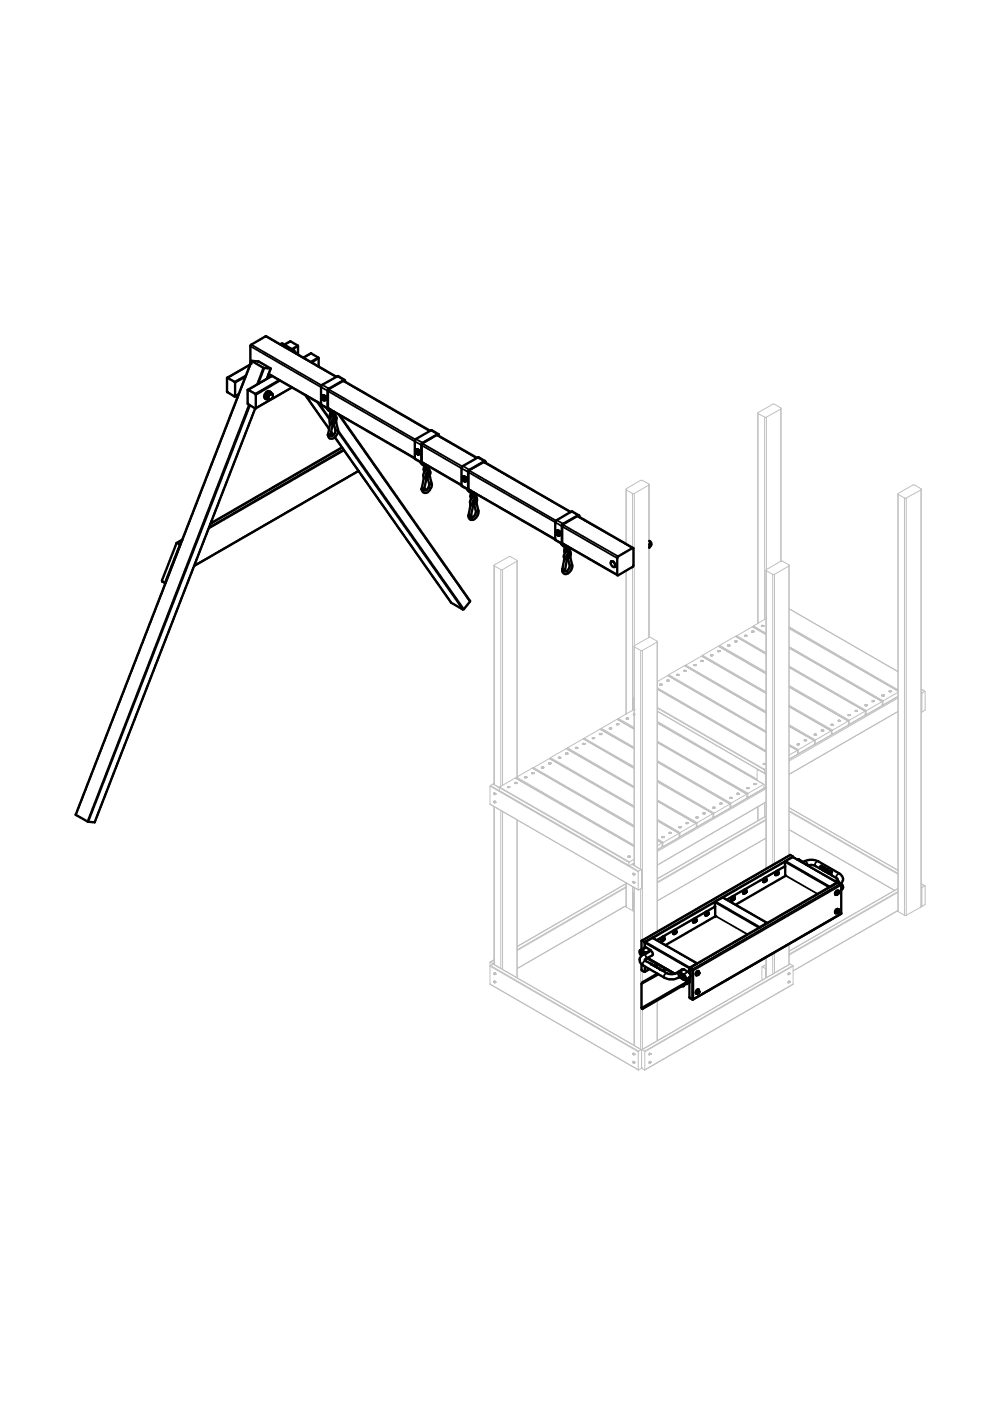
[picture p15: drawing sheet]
<svg xmlns="http://www.w3.org/2000/svg" width="210mm" height="297mm" viewBox="0 0 210 297" stroke-linecap="round" stroke-linejoin="round" font-family="sans-serif">
<g fill="none" stroke="#c0c0c0" stroke-width=".21">
<path d="M160.7 87.6v44.6M160.7 87.5l3.2-1.9h.2l1.5 .9-.1 .2-3.1 1.8h-.3l-1.4-.8zM165.6 86.6v32.4M104.7 119.9l3.2-1.9h.3l1.5 .8v.2l-3.3 1.8zM104.7 119.9v46.4M109.7 118.9v45.8M132.7 103.7v11.6M132.8 103.6l3.2-1.8 1.7 .9v.1l-3.4 1.9-1.5-.8zM137.7 102.7v32.4M167.3 119.9v61.4M190.4 104.6l3.2-1.8 1.7 .9v.2l-3.2 1.7h-.3l-1.4-.8zM195.3 103.7v88.5l-3.2 1.9h-.3l-1.4-.8v-88.5"/>
<path d="M132.7 121v30.4M134.4 137v46.4M134.5 136.9l3.1-1.8h.3l1.5 .9-3.2 2h-.3l-1.4-.9zM139.4 136v61.5M148.9 139.2l.1-.3 3.3-1.9 10.1 5.8M150.7 139.1h.1M150.7 139.1v-.3l.4 .1-.1 .2M150.7 139h.1M150.7 138.9h.1M150.8 138.9v.1M150.8 138.9h.1M150.8 139h.1"/>
<path d="M150.9 139h.1M150.9 138.9v.1M150.9 138.9h.1M151 138.9h.1M151 138.9h-.1M152.2 138.2h.1M152.2 138.2l-.1-.2 .2-.1 .3 .1-.1 .2M152.3 138.1h.1M152.3 138v.1M152.4 138h.1M152.4 138.1h.1M152.4 138v.1"/>
<path d="M152.5 138.1h.1M152.5 138h.1M152.5 138v.1M152.5 138.2h.1M152.5 137.1l.1-.3 3.4-1.9 6.4 3.8M154.3 137h.1M154.3 137l.1-.3 .3 .1-.1 .2M154.4 136.9h.1M154.4 136.8h.1M154.4 136.8v.1M154.5 136.9h.1M154.5 136.8v.1"/>
<path d="M154.5 136.8h.1M154.6 136.9h.1M154.6 136.8h.1M154.6 136.8l-.1 .1M154.6 137h.1M155.8 136.1h.1M155.8 136.1v-.2h.3v.2M155.9 136.1h.1M155.9 136h.1M155.9 135.9v.1M155.9 135.9h.1M155.9 136v.1"/>
<path d="M155.9 135.9l.1 .1M156 136h.1M156 136l-.1 .1M156 135.9v.1M156 135.9h.1M156.1 136.1h.1M156.1 136h.1M156.1 135.9h.1M157.9 134.9a.19 .19 0 0 1 .1-.3 .19 .19 0 0 1 .2 .1v.2M157.9 134.9h.1M157.9 134.7h.1M158 134.9h.1"/>
<path d="M158 134.8h.1M158 134.7v.1M158 134.7l.1 .1M158.1 134.8l.1 .1M158.1 134.8h.1M158.1 134.8l-.1 .1M158.1 134.7v.1M158.1 134.9h.1M158.2 134.9h.1M158.2 134.7h.1M158.2 134.7l-.1 .1M159.4 134h.1"/>
<path d="M159.4 134l-.1-.1 .2-.1a.16 .16 0 0 1 .2 0 .16 .16 0 0 1 0 .2M159.4 133.8l.1 .1M159.5 133.9h.1M159.5 133.8v.1M159.5 133.9v.1M159.6 133.9l.1 .1M159.6 134h.1M159.6 133.9v.1M159.6 133.9h.1M159.6 133.8v.1M159.7 134h.1M159.7 133.8h.1"/>
<path d="M159.7 133.8l-.1 .1M161.5 132.8h.1M161.5 132.8l-.1-.2h.1h.3v.2M161.5 132.7h.1M161.5 132.6l.1 .1M161.5 132.8h.2M161.6 132.7h.1M161.6 132.6v.1M161.6 132.7v.1M161.7 132.8h.1M161.7 132.7v.1M161.7 132.7h.1"/>
<path d="M161.7 132.6v.1M161.7 132.6h.1M161.8 132.8h.1M162.4 120.9l3.3-2 1.6 .9v.2l-3.3 1.8zM162.4 134.5l-2.9-1.6-3.4 1.9v.3M162.4 131.2l-2.6 1.5-.1 .3M162.4 120.9v63.4M167.3 137.4l19.8 11.4M167.3 133.2l23.1 13.3M167.3 129.1l23.1 13.3M120 159.9h.1M120 159.9l-.1-.2 .1-.1 .3 .1v.2"/>
<path d="M120 159.8h.1M120.1 159.8h.1M120.2 159.8h-.1M120.2 159.8h.1M120.3 159.9h.1M120.3 158.8v-.3l3.4-1.9 10.7 6.3M122 158.7a.2 .2 0 0 1 .2-.3 .2 .2 0 0 1 .2 .3M122 158.5h.1M122.1 158.6h.1M122.1 158.5h.1M122.2 158.5v.1M122.2 158.6h.1"/>
<path d="M122.2 158.5h.1M122.3 158.5l-.1 .1M122.3 158.6h.1M122.3 158.5h.1M122.4 158.7h.1M123.6 157.8l-.1-.2h.4v.2M123.6 157.7h.1M123.6 157.7v.1M123.6 157.8h.1M123.7 157.7h.1M123.7 157.7l-.1 .1M123.8 157.7h.1"/>
<path d="M123.8 156.8l.1-.3 3.4-2 7.1 4.2M123.9 157.8h.1M125.6 156.6a.18 .18 0 0 1 .2-.2 .18 .18 0 0 1 .1 .2M125.7 156.6h.1M125.7 156.4h.1M125.7 156.5h.1M125.7 156.5v.1M125.7 156.4v.1M125.8 156.5l.1 .1M125.8 156.5h.1M125.9 156.6h.1M125.9 156.5h.1"/>
<path d="M125.9 156.4v.1M125.9 156.4h.1M127.1 155.8h.1M127.1 155.8v-.2l.1-.1 .3 .1-.1 .2M127.2 155.7h.1M127.3 155.6h.1M127.3 155.6v.1M127.3 155.6l-.1 .1M127.3 155.6l.1 .1M127.3 155.7h.1M127.4 155.7h.1M127.4 155.6h.1"/>
<path d="M127.4 155.6v.1M127.4 155.8h.1M129.2 154.5h.1M129.2 154.5v-.1l.1-.1 .3 .1-.1 .1M129.3 154.4h.1M129.3 154.5h.1M129.3 154.4v.1M129.4 154.4h.1M129.4 154.4l-.1 .1M129.4 154.4l.1 .1M129.5 154.5h.1M129.5 154.4h.1"/>
<path d="M129.5 154.4h-.1M130.7 153.7h.1M130.7 153.7v-.2l.1-.1 .3 .1v.2M130.8 153.6h.1M130.8 153.5h.1M130.9 153.5v.1M130.9 153.6h.1M130.9 153.5h.1M131 153.6h.1M131 153.5h.1M131 153.5h-.1M131.1 153.7h.1"/>
<path d="M132.8 152.4a.19 .19 0 0 1 .2-.2 .19 .19 0 0 1 .2 .2h-.1M132.8 152.4h.1M132.8 152.3h.1M132.8 152.4h.2M132.9 152.4h.1M132.9 152.3h.1M133 152.3v.1M133 152.4h.1M133 152.3h.1M133.1 152.4h.1M133.1 152.3h.1M134.3 151.6h.1"/>
<path d="M134.4 151.5v.1M134.4 151.4h.1M134.4 151.4h-.2l.1 .2M134.4 151.5h.1M134.4 148h-.1v2.5M134.4 154.5l-3.6-2-3.3 1.9-.1 .3M134.4 150.4l-3.3 1.9-.1 .3M134.4 150.4h.1M134.4 147.9v.1M139.4 144.5l2.2-1.3 20.8 12M139.4 157.4l19 11M139.4 153.3l22.6 13"/>
<path d="M139.4 150.8l22.7 13.1M139.4 146.1l23 13.3M140 145.3l-.2-.1 .2-.2h.2l.1 .1-.1 .2M140 145.2h.1M140 145.1h.1M140 145.1v.1M140.1 145.1h.1M140.1 145.2h.1M140.1 145.1v.1M140.2 145.2h.1M140.2 145.1h.1M140.2 145.1h-.1"/>
<path d="M141.4 144.4h.1M141.4 144.4v-.1l.1-.2 .3 .1-.1 .2M141.5 144.3h.1M141.6 144.3h.1M141.7 144.3h.1M141.7 143.3l.1-.2 3.4-2 17.2 10M143.5 143.2h.1M143.5 143.2l-.1-.1 .2-.2 .3 .2-.1 .1M143.6 143.1h.1M143.7 143.1h.1M143.8 143.1h.1M143.8 143.1h-.2"/>
<path d="M143.8 143.2h.1M145 142.3h.1M145 142.3v-.2h.4v.2M145.1 142.3h.1M145.1 142.2h.1M145.1 142.2v.1M145.2 142.2h.1M145.2 142.2l-.1 .1M145.3 142.3h.1M145.3 142.2h.1M145.4 142.3h.1M145.4 141.3v-.3l3.4-1.9 13.6 7.9"/>
<path d="M147.1 141.1a.18 .18 0 0 1 .2-.2 .18 .18 0 0 1 .1 .2M147.2 141.1h.1M147.2 141h.1M147.2 141l.1 .1M147.3 141h.1M147.3 141l-.1 .1M147.3 141l.1 .1M147.4 141.1h.1M147.4 141h.1M148.7 140.3a.19 .19 0 0 1 .1-.3 .19 .19 0 0 1 .2 .3M148.7 140.2h.1M148.7 140.1h.1"/>
<path d="M148.7 140.1v.1M148.8 140.1v.1M148.8 140.1h.1M148.8 140.2h.1M148.8 140.1l-.1 .1M148.8 140.1l.1 .1M148.9 140.1l-.1 .1M148.9 140.1h-.1M148.9 140.2h.1M148.9 140.1h.1M149 140.3h.1M167.3 158.1l1.8 1"/>
<path d="M167.3 154l5.4 3M167.3 149.8l9 5.2M167.3 145.7l12.5 7.2M167.3 141.5l16.2 9.3M169 157.9h.1M169 157.9v-.2h.4v.2M169.1 157.9h.1M169.1 157.8h.1M169.1 157.8v.1M169.1 159.7l.1 .1M169.2 157.8h.1M169.2 157.8l-.1 .1"/>
<path d="M169.2 157.9h.1M169.2 159l3.4-2 .1 .1v.7l-3.4 2zM169.3 157.9h.1M169.3 157.8h.1M169.4 157.9h.1M170.6 157.1a.18 .18 0 0 1 .1-.3 .18 .18 0 0 1 .2 .3M170.6 157h.1M170.6 156.9l.1 .1M170.7 156.9h.1M170.7 157h.1M170.7 157h-.1M170.8 157h.1"/>
<path d="M170.8 156.9h.1M170.8 156.9v.1M172.7 155.9h.1M172.7 155.9v-.3l.3 .1v.2M172.7 155.8h.1M172.7 157.6l.1 .1M172.8 155.8h.1M172.8 155.7l-.1 .1M172.8 155.8h-.1M172.8 156.9l3.5-1.9-.1 .8-3.3 1.9zM172.9 155.8h-.1M172.9 155.7h-.1"/>
<path d="M172.9 155.8h.1M172.9 155.7h.1M172.9 155.7l-.1 .1M173 155.9h.1M174.2 155v-.3h.2l.1 .3M174.2 154.8v.1M174.2 154.9h.1M174.3 154.9h.1M174.3 154.8h.1M174.4 154.9h.1M174.4 154.9h-.1M174.4 154.8h.1"/>
<path d="M174.4 154.8v.1M174.5 155h.1M176.2 153.8h.1M176.2 153.8l-.1-.1 .2-.2 .3 .1-.1 .2M176.3 153.7h.1M176.3 153.6v.1M176.3 155.6h.2M176.4 153.7h.1M176.5 153.7h.1M176.5 154.8l3.4-1.9-.1 .8-3.4 1.9zM176.5 153.6h.1M176.5 153.6v.1"/>
<path d="M177.7 152.9h.1M177.7 152.9v-.1l.2-.2 .2 .2v.1M177.8 152.8h.1M177.9 152.8h.1M178 152.8h.1M178.1 152.8h.1M179.8 151.7h.1M179.8 151.7v-.2h.3v.2M179.9 151.7h.1M179.9 151.6h.1M179.9 151.6v.1M179.9 153.5h.1"/>
<path d="M180 151.6h.1M180 151.6h-.1M180 151.6l-.1 .1M180 152.8l3.5-2v.8l-3.4 1.9zM180.1 151.7h.1M180.1 151.6h.1M180.1 151.6h-.1M181.4 150.9a.18 .18 0 0 1 .1-.3 .18 .18 0 0 1 .2 .3M181.5 150.7h.1M181.4 150.8h.1M181.4 150.7h.1M181.5 150.7l-.1 .1"/>
<path d="M181.5 150.7l.1 .1M181.6 150.7l-.1 .1M181.6 150.7h-.1M181.6 150.8h.1M181.6 150.7h.1M183.5 149.7a.18 .18 0 0 1 .1-.3 .18 .18 0 0 1 .2 .3M183.5 149.6h.1M183.5 149.5h.1M183.5 151.4l.1 .1M183.5 149.5v.1M183.6 149.5v.1M183.6 149.5h.1"/>
<path d="M183.6 149.6h.1M183.6 149.5l-.1 .1M183.6 150.7l3.5-1.9-.1 .8-3.3 1.9zM183.7 149.5l-.1 .1M183.7 149.5h-.1M183.7 149.6h.1M183.7 149.5h.1M185 148.8l-.2-.1 .2-.2 .4 .1-.2 .2M185 148.7h.1M185 148.6h.1M185 148.6v.1M185.1 148.6h.1"/>
<path d="M185.1 148.7h.1M185.1 148.6v.1M185.2 148.7h.1M185.2 148.6h.1M185.2 148.6v.1M187 147.6h.1M187 147.6l.1-.3 .3 .1-.1 .2M187.1 147.5h.1M187.1 147.4h.1M187.1 149.3l.1 .1M187.1 147.4v.1M187.2 147.4h.1"/>
<path d="M187.2 147.5h.1M187.2 147.4v.1M187.3 147.5h.1M187.3 147.4h.1M187.3 147.4v.1M187.3 147.6h.1M188.5 146.7h.1M188.5 146.7v-.1a.2 .2 0 0 1 .2-.2 .2 .2 0 0 1 .1 .3M188.6 146.6h.1M188.7 146.5h.1M188.6 146.5l.1 .1M188.7 146.6h.1"/>
<path d="M188.7 146.5v.1M188.8 146.6h.1M188.8 146.5h.1M188.8 146.5v.1M188.8 146.7h.1M190.4 146.8l-3.1 1.8-.1 .8 3.2-1.8M190.4 150.9l-23.1 13.3M195.3 146.1l.9 .5v3.9l-.7 .4v-4l.7-.3M195.3 150.8l.2 .1M104.7 168.2l.1 .1M104.7 170h.1M104.7 171v33.5"/>
<path d="M104.8 168.3h.1M104.8 170h.1M104.8 168.2l.1 .1M104.8 170.1h.1M104.8 168.1h-.1v.3l.1 .1 .2-.1M104.8 168.4h.1M104.8 168.2h.1M104.8 169.8h.1M104.8 169.8l-.1 .2a.19 .19 0 0 0 .1 .2 .19 .19 0 0 0 .2 0v-.1M104.8 170.2h.1M104.8 169.9v.1M104.8 169.9h.1"/>
<path d="M104.8 168.2v.1M104.8 170.1v.1M104.9 168.3l-.1 .1M104.9 170l-.1 .1M104.9 170.1h-.1M104.9 168.3h.1M104.9 168.3l.1 .1M104.9 168.3v.1M104.9 168.3h-.1M104.9 170.1h.1M104.9 170v.1M104.9 170h.1"/>
<path d="M105 168.4h.1M105 170.1h.1M105.9 167l-1.3-.8-.7 .3v4l31.5 18.2M105.9 167l3.4-2 25.1 14.4M105.9 167v.7l27.5 15.9M107.6 167h.1M107.6 167l.1-.3h.2v.3M107.7 166.9h.1M107.7 166.8l.1 .1M107.7 166.8h.1M107.8 166.9h.1M107.8 166.8h.1"/>
<path d="M107.9 166.9h.1M107.9 166.8h.1M107.9 166.8v.1M109.2 166.1h.1M109.2 166.1l-.1-.1a.2 .2 0 0 1 .2-.2 .2 .2 0 0 1 .2 .3M109.2 166h.1M109.3 166h.1M109.4 166h-.1M109.4 166h.1M109.5 166.1h.1M109.5 165v-.2l3.4-1.9 21.5 12.4M109.7 173.8v33.5"/>
<path d="M111.3 164.9h.1M111.3 164.9h-.1a.2 .2 0 0 1 .2-.3 .2 .2 0 0 1 .2 .3M111.3 164.8h.1M111.4 164.8h.1M111.5 164.8h-.1M111.5 164.8h.1M111.6 164.9h.1M112.8 164h.1M112.8 164v-.2h.3v.2M112.8 163.9h.1M112.8 163.9v.1M112.9 163.9h.1"/>
<path d="M112.9 163.9l-.1 .1M113 163.9h.1M113 164h.1M113 163l.1-.3 3.4-1.9 17.9 10.4M113.1 164h.1M114.9 162.9a.19 .19 0 0 1 0-.3 .19 .19 0 0 1 .3 .1l-.1 .2M114.9 162.8h.1M114.9 162.7h.1M115 162.7h.1M115 162.7l.1 .1M115 162.7l-.1 .1M115.1 162.8h.1"/>
<path d="M115.1 162.7h.1M116.3 162h.1M116.3 162v-.2l.2-.1a.16 .16 0 0 1 .2 0 .16 .16 0 0 1-.1 .3M116.4 161.9h.1M116.4 161.8h.1M116.5 161.8l-.1 .1M116.5 161.8h.1M116.5 161.8v.1M116.5 161.9h.1M116.5 161.8l.1 .1M116.6 161.9h.1M116.6 161.8h.1"/>
<path d="M116.6 161.8v.1M116.6 160.9l.1-.3 3.4-1.9 14.3 8.3M118.4 160.8h.1M118.4 160.8v-.2l.1-.1 .3 .1-.1 .2M118.5 160.7h.1M118.5 160.6h.1M118.5 160.6l.1 .1M118.6 160.6v.1M118.6 160.6h.1M118.6 160.7h.1M118.7 160.7h.1M118.7 160.6h.1"/>
<path d="M118.7 160.6h-.1M118.7 160.8h.1M139.4 179.3l1-.6v.9l-1 .5M139.4 178.2l1 .5M139.4 174l4.6 2.7M139.4 169.8l8.2 4.8M139.4 165.7l11.8 6.8M139.4 161.6l15.3 8.9M140.4 177.6a.19 .19 0 0 1 .2-.3 .19 .19 0 0 1 .1 .3M140.4 177.5h.1M140.4 177.4l.1 .1M140.4 179.3l.2 .1"/>
<path d="M140.5 177.5h.1M140.5 177.4h.1M140.6 177.5h-.1M140.6 177.5h.1M140.6 178.6l3.4-1.9v.8l-3.3 1.9h-.2zM140.6 177.4h.1M140.7 177.5h.1M140.7 177.4h.1M140.7 177.4l-.1 .1M140.7 177.6h.1M141.9 176.7l-.1-.1 .1-.1h.3v.2M141.9 176.6h.1"/>
<path d="M141.9 176.5l.1 .1M142 176.6h.1M142 176.6h.2M142.1 176.6h-.1M142.1 176.5h-.1M142.1 176.6h.1M142.2 176.6h.1M142.2 176.5h.1M142.2 176.5l-.1 .1M144 175.5h.1M144 175.5l-.1-.2 .2-.1 .2 .1v.2M144 175.4h.1"/>
<path d="M144 175.3l.1 .1M144 177.3h.1M144.1 175.4h.1M144.2 175.4h-.1M144.2 175.4h.1M144.2 175.3h.1M144.2 176.5l3.3-1.9 .1 .1v.7l-3.5 1.9zM144.2 175.3v.1M144.3 175.5h.1M145.5 174.6h.1M145.5 174.6l-.1-.1 .2-.1 .3 .1-.1 .1M145.5 174.5h.1"/>
<path d="M145.6 174.5h.1M145.7 174.6h-.1M145.7 174.5h.1M145.7 174.5h-.1M145.8 174.6h.1M147.6 173.4h.1M147.6 173.4v-.2h.3v.2M147.6 173.3h.1M147.6 173.3v.1M147.6 175.2h.2M147.7 173.3h.1M147.7 173.3l-.1 .1"/>
<path d="M147.8 173.3h.1M147.8 174.5l3.4-2-.1 .8-3.3 1.9zM147.9 173.4h.1M149.1 172.6a.18 .18 0 0 1 .2-.3 .18 .18 0 0 1 .1 .3M149.1 172.4h.1M149.2 172.5h.1M149.2 172.4h.1M149.3 172.5h-.1M149.3 172.5h.1M149.3 172.4h.1M149.4 172.5h.1M149.4 172.4h.1"/>
<path d="M151.1 171.4l.1-.3a.18 .18 0 0 1 .2 0 .18 .18 0 0 1 0 .3M151.2 171.3h.1M151.2 171.2h.1M151.2 173.1l.2 .1M151.3 171.2l-.1 .1M151.3 171.2h.1M151.3 171.2v.1M151.3 171.2l.1 .1M151.3 171.3h.1M151.4 171.2h-.1M151.4 171.3h.1M151.4 171.2h.1"/>
<path d="M151.4 172.4l3.4-1.9-.1 .8-3.3 1.9h-.1zM151.4 171.2v.1M152.7 170.5h.1M152.7 170.5v-.3l.3 .1v.2M152.7 170.4h.1M152.7 170.3l.1 .1M152.8 170.4h.1M152.8 170.3h.1M152.9 170.4h-.1M152.9 170.3h-.1M152.9 170.4h.1M153 170.3h.1"/>
<path d="M153 170.3l-.1 .1M154.7 169.3h.1M154.7 169.3v-.2l.1-.1 .3 .1v.2M154.8 169.2h.1M154.8 169.1h.1M154.8 171l.1 .1M154.9 169.2h.1M154.9 169.1h.1M154.9 169.1v.1M154.9 170.4l3.5-2-.1 .8-3.3 1.9zM155 169.2h-.1M155 169.1h-.1"/>
<path d="M155 169.2h.1M155 169.1h.1M155.1 169.3h.1M156.3 168.4h.1M156.3 168.4v-.3l.3 .1v.2M156.3 168.3h.1M156.4 168.3h.1M156.5 168.3h.1M156.6 168.4h.1M158.4 167.2l-.1-.2 .2-.1 .2 .2v.1M158.4 167.1h.1M158.4 169h.2"/>
<path d="M158.5 167.1h-.1M158.5 167.1h.1M158.6 167.1h.1M158.6 168.3l3.4-2-.1 .8-3.3 1.9zM158.7 167.2h.1M159.9 166.4a.19 .19 0 0 1 0-.3 .19 .19 0 0 1 .3 .1l-.1 .2M159.9 166.3h.1M159.9 166.2h.1M160 166.3h.1M160 166.2h.1M160 166.2v.1M160 166.2l.1 .1"/>
<path d="M160.1 166.3h.1M160.1 166.2h.1M160.5 165.5v-2.3h.2l1.6 1v2.9l-.3-.1M160.7 171.1v2.9M160.7 163.1l-.1 .1M161.9 162.1h.1M161.9 162.1l-.1-.2 .1-.1 .3 .1v.2M161.9 162h.1M161.9 161.9l.1 .1M162 162h.1M162 161.9h.1M162 162h-.1"/>
<path d="M162.1 162h.1M162.1 161.9h.1M162.1 161.9v.1M162.2 162.1h.1M162.4 162.9l-.3 .3v.7l.3-.1M162.4 177.7l-23 13.3M162.4 173l-23 13.3M162.4 170.1l-23 13.3M162.4 167.1h-.2M167.3 160.1l1.8-1-.1 .8-1.7 1M167.3 175.9l22.3 12.9M167.3 171.2l23.1 13.3"/>
<path d="M132.7 187.2v5.1l1.6 .8M132.7 187.4l-23 13.2M132.7 192.1l-23 13.2M133.2 181.7h.1M133.2 181.7l-.1-.1 .2-.1h.2v.2M133.2 181.6h.1M133.3 181.6h.1M133.3 181.7h.1M133.3 181.6v.1M133.3 181.7h.2M133.4 181.6h-.1M133.4 181.7h.1"/>
<path d="M133.4 181.6h.1M133.4 181.6v.1M133.5 181.7h.1M133.5 181.6h.1M134 183.2l.3 .2M134 183.2l2 1.2M134.2 187l.1 .1M134.2 185.3h.1M134.3 187.1h.1M134.3 185.3h.1M134.3 187v.1M134.3 193.1l.1 .2"/>
<path d="M134.3 187h.1M134.3 186.9l.1 .1M134.3 185.2l.1 .1M134.3 185.2h.1M134.3 187.1v.1M134.3 185.3v.1M134.4 187.1h.1M134.4 185.3h.1M134.4 186.9l-.2 .1a.17 .17 0 0 0 .1 .2 .17 .17 0 0 0 .2-.1M134.4 187.2h.1M134.4 185.2l-.2-.1a.24 .24 0 0 0 0 .3 .24 .24 0 0 0 .3 .1v-.1M134.4 185.3v.1"/>
<path d="M134.4 185.5h.1M134.4 185.4v.1M134.4 187v.1M134.4 187.1v.1M134.4 189.3l-.1-.1v3.9M134.4 185.4h.1M134.4 182.2l-1 .5-.1 .9 1.1-.6M134.4 189.2h-.1M134.4 188.1v33.5M134.5 185.4h.1M135.4 184.7l.6-.3v3.9l-.6 .4zM190.4 188.4l-23.1 13.3"/>
<path d="M190.4 193.1l-22.3 12.8M195.3 192.1h.2M195.3 187.4l.9 .4M195.5 188.1l.7-.3v4l-.7 .3zM104.6 204.4l-.7-.4v4.7l31.5 18.2M104.6 204.4l-.7 .4M104.6 204.4l31.4 18.2M104.7 206.4h.1M104.7 208.1h.1M104.7 203.5l-.8 .4M104.8 206.4h.1M104.8 208.1h.1"/>
<path d="M104.8 208.2h.1M104.8 206.5h.1M104.8 208.2l.1 .1M104.8 206.2h.1M104.8 206.2l-.1 .4 .2 .1 .1-.1M104.8 206.6h.1M104.8 208h.1M104.8 208l-.1 .1a.19 .19 0 0 0 .1 .3 .19 .19 0 0 0 .2-.1M104.8 208.3h.1M104.8 206.5v.1M104.8 208.1l.1 .1M104.9 206.5h-.1"/>
<path d="M104.9 208.2h-.1M104.9 206.5h.1M104.9 206.5l.1 .1M104.9 206.5v.1M104.9 206.4l-.1 .1M104.9 206.4h.1M104.9 208.3h.1M104.9 208.2v.1M104.9 208.2h.1M105 206.6h.1M105 208.3h.1M139.4 204.5v.7"/>
<path d="M139.4 212.1v8.5M162.3 207.4v-2l-.7-.4-.1 2.8M162.4 204.5l-.8 .5M162.4 202.9v4.4M167.1 206.6h.1M167.1 208.3h.1M167.1 206.5h.1M167.2 208.2h.1M167.2 206.5h.1M167.2 208l.2 .1a.17 .17 0 0 1-.1 .3 .17 .17 0 0 1-.2-.1M167.2 208.3h.1M167.2 208.1v.2"/>
<path d="M167.2 208.2l-.1 .1M167.2 206.2a.19 .19 0 0 1 .2 .3 .19 .19 0 0 1-.3 .1M167.2 206.6h.1M167.2 206.5v.1M167.2 206.4h.1M167.2 206.5l-.1 .1M167.2 206.4v.1M167.2 208.2v.1M167.2 208.2l.1 .1M167.3 208.1h.1M167.3 208.3h.1M167.3 206.4h.1"/>
<path d="M167.3 206.6h.1M167.3 206.5v.1M167.3 208.2h-.1M167.3 208.2h.1M167.3 200.1v4.4M167.5 204.4l.6 .3v4l-31.4 18.2M167.5 204.4h.1M167.5 204.4l-31.4 18.2M134.2 225.2h.1M134.2 223.4h.1M134.3 225.2h.1M134.3 223.4h.1"/>
<path d="M134.3 225.1l.1 .1M134.3 225.1h.1M134.3 225.3h.1M134.3 223.5h.1M134.4 225.3h.1M134.4 223.5h.1M134.4 225l-.2 .2a.17 .17 0 0 0 .1 .2 .17 .17 0 0 0 .2-.1M134.4 225.2h.1M134.4 223.3h-.2a.2 .2 0 0 0 0 .2 .2 .2 0 0 0 .3 .1M134.4 223.4v.1M134.4 223.4h.1M134.4 223.6h.1"/>
<path d="M134.4 225.2v.1M134.4 223.5v.1M134.5 223.6h.1M136 222.6l.7 .3v4l-.7-.5M136 222.6l-.7 .3 .1 4M136 226.4v.2l-.6 .3M136 226.4h.1M136 222.6v3.8M137.6 223.6h.1M137.7 223.5v.1M137.7 223.6h.1M137.7 223.5h.1"/>
<path d="M137.7 225.3h.1M137.7 225.2v.1M137.7 223.3l.2 .1a.19 .19 0 0 1-.1 .2 .19 .19 0 0 1-.2 0M137.7 223.4h.2M137.7 223.4h.1M137.7 225h.1M137.7 225a.18 .18 0 0 1 .2 .3 .18 .18 0 0 1-.3 0M137.7 225.2h.2M137.7 225.2h.1M137.7 225.1h.1M137.7 225.1v.1M137.7 223.4v.1"/>
<path d="M137.8 223.5h.1M137.8 225.3h.1M137.8 223.4h-.1"/>
</g>
<g fill="none" stroke="#c0c0c0" stroke-width=".21">
<path d="M160.7 87.7v44.4M162.1 88.4v43M162.5 88.4v32.4M165.5 86.7v32.3M109.6 119v45.8M132.8 103.9v11.5M134.1 104.6v11.5M134.5 104.6v32.3M137.5 102.9v32.3M190.4 104.8v88.5M191.8 105.6v88.4M192.2 105.6v88.4"/>
<path d="M195.3 103.9v88.4M104.8 120v46.4M106.2 120.8v45.9M106.6 120.8v45.7M132.8 121v30.4M134.1 120.2v30.4M134.5 137.1v46.4M135.8 137.9v46.4M136.2 137.9v61.4M139.3 136.1v61.5M148.7 139.1l13.7 7.9M148.9 139.1l13.5 7.8"/>
<path d="M149 138.9l13.4 7.8M150.7 139.1h.4M150.7 139h.1M150.7 138.9h.1M150.8 138.9l-.1 .1M150.8 138.9h.1M150.8 139h.1M150.9 138.9h.1M150.9 139h.1M150.9 138.9l.1 .1M151 138.9h.1M151 138.9h-.1"/>
<path d="M151 139h.1M152.2 138.2h.3M152.3 138.1h.1M152.3 138v.1M152.3 138h.1M152.3 137l10.1 5.9M152.4 138h.1M152.4 138.1h.1M152.5 138h-.1M152.5 138h.1M152.5 138v.1M152.5 138.1h.1"/>
<path d="M152.5 137l9.9 5.7M152.6 136.8l9.8 5.7M154.2 136.8l.3-.1 .2 .2-.4 .1zM154.3 137h.3M154.4 136.9h.1M154.4 136.8v.1M154.4 136.8h.1M154.4 136.8l.1 .1M154.5 136.9h.1M154.5 136.8h.1M154.6 136.8h-.1M154.6 136.8h.1"/>
<path d="M154.6 136.8v.1M154.6 136.9h.1M155.8 135.9h.3l.1 .1-.4 .1zM155.8 136.1h.3M155.9 136.1h.1M155.9 136h.1M155.9 135.9v.1M155.9 135.9h.1M155.9 135.9l.1 .1M155.9 135.9v.2M155.9 134.9l6.5 3.8M156 135.9h.1"/>
<path d="M156 136l.1 .1M156 136h.1M156 136l-.1 .1M156.1 135.9h.1M156.1 135.9v.1M156.1 136h.1M156.1 136.1h.1M156.1 135.9l-.1 .1M156.1 136v.1M156.1 134.9l6.3 3.6M156.2 134.8l6.2 3.6M157.9 134.9h.3"/>
<path d="M157.9 134.8v.1M157.9 134.8h.1M157.9 134.7l.1 .1M157.9 134.7h.1M157.9 134.7h.2M157.9 134.9h.1M158 134.9h.1M158 134.8h.1M158 134.7h.1M158 134.8l-.1 .1M158.1 134.7h.1M158.1 134.8l.1 .1"/>
<path d="M158.1 134.8h.1M158.1 134.8l-.1 .1M158.1 134.7v.1M158.2 134.7h.1M158.2 134.7l-.1 .1M158.2 134.8v.1M158.2 134.9h.1M158.2 134.8h.1M159.4 134h.4M159.4 134h.1M159.4 133.8l.1 .1M159.4 133.8h.1"/>
<path d="M159.5 133.9l-.1 .1M159.5 133.9h.1M159.5 133.8h.1M159.5 134h.1M159.5 133.8v.1M159.5 132.9l2.9 1.6M159.6 133.8h.1M159.6 134h.1M159.6 133.9h.1M159.6 133.9l.1 .1M159.6 133.8v.1M159.7 133.8h.1"/>
<path d="M159.7 133.8l-.1 .1M159.7 134h.1M159.7 132.8l2.7 1.6M159.8 132.7l2.6 1.5M161.4 132.7l.1-.1h.4l-.2 .2zM161.5 132.8h.3M161.5 132.8h.1M161.5 132.7v.1M161.5 132.7h.1M161.5 132.6v.1M161.5 132.6h.1M161.5 132.6h.2"/>
<path d="M161.6 132.6h.1M161.6 132.8h.1M161.6 132.7h.1M161.6 132.6v.1M161.7 132.6h.1M161.7 132.8h.1M161.7 132.6v.1M161.7 132.7h.1M161.7 132.7v.1M162.5 121v63.2M163.8 121.8v61.6M164.2 121.8v61.4"/>
<path d="M167.3 120v61.4M167.3 137.4l19.7 11.4M167.3 137.1l20 11.5M167.3 137.3l19.9 11.4M167.3 133.3l23.1 13.2M167.3 132.9l23.1 13.3M167.3 133.1l23.1 13.3M167.3 129.1l23.1 13.3M119.9 159.7l.2-.1 .2 .2-.3 .1zM120 159.9h.3M120 159.8h.1M120 159.7v.1"/>
<path d="M120 159.7h.1M120 159.7l.1 .1M120 158.7l14.4 8.4M120.1 159.8h.1M120.2 159.7l-.1 .1M120.2 159.7h.1M120.2 159.7v.1M120.2 159.8h.1M120.3 158.7l14.1 8.2M120.3 158.5l14.1 8.2M122 158.5l.2-.1 .2 .2-.4 .1zM122 158.7h.4"/>
<path d="M122 158.6h.1M122 158.5h.1M122.1 158.6h.1M122.1 158.5l-.1 .1M122.1 158.5h.1M122.1 158.5v.1M122.1 158.5l.1 .1M122.2 158.5h.1M122.2 158.6h.1M122.2 158.5v.1M122.2 158.5l.1 .1M122.3 158.5h.1"/>
<path d="M122.3 158.6h.1M122.3 158.5l-.1 .1M123.5 157.8h.4M123.6 157.7h.1M123.6 157.7v.1M123.6 157.8h.1M123.6 156.6l10.8 6.3M123.7 157.7h.1M123.7 157.7l.1 .1M123.7 157.7l-.1 .1M123.8 157.7h.1M123.8 157.8h.1"/>
<path d="M123.8 157.7v.1M123.8 156.6l10.6 6.1M123.9 156.5l10.5 6M125.5 156.4h.4l.1 .2h-.3zM125.6 156.6h.4M125.7 156.6h.1M125.7 156.5v.1M125.7 156.5h.1M125.7 156.4v.1M125.7 156.4h.1M125.7 156.4l.1 .1M125.8 156.4h.1"/>
<path d="M125.8 156.5l.1 .1M125.8 156.5h.1M125.8 156.5l-.1 .1M125.9 156.4h.1M125.9 156.5h.1M125.9 156.6h.1M125.9 156.5v.1M125.9 156.4l-.1 .1M125.9 156.4v.1M127.1 155.6l.3-.1 .1 .2-.3 .1zM127.1 155.8h.3M127.2 155.7h.1"/>
<path d="M127.2 155.6v.1M127.2 155.6h.1M127.2 154.6l7.2 4.1M127.3 155.6h.1M127.3 155.7h.1M127.4 155.6h.1M127.4 155.6v.1M127.4 155.7h.1M127.4 155.6h-.1M127.4 154.5l7 4.1M127.5 154.4l6.9 4M129.2 154.4a.16 .16 0 0 1 .3-.1 .16 .16 0 0 1 0 .2h-.3z"/>
<path d="M129.2 154.5h.3M129.3 154.5h.1M129.3 154.4v.1M129.3 154.4h.1M129.4 154.4h.1M129.4 154.5h.1M129.5 154.4h.1M129.5 154.4v.1M129.5 154.5h.1M129.5 154.4h-.1M130.7 153.5a.16 .16 0 0 1 .3-.1 .16 .16 0 0 1 0 .3h-.3zM130.7 153.7h.4"/>
<path d="M130.8 153.6h.1M130.8 153.5v.1M130.8 153.5h.1M130.8 152.5l3.6 2.1M130.9 153.5h.1M130.9 153.6h.1M130.9 153.5v.1M131 153.5h.1M131 153.5v.1M131 153.6h.1M131 152.4l3.4 2M131.1 152.3l3.3 1.9"/>
<path d="M132.8 152.4h.4M132.8 152.4h.1M132.8 152.3h.1M132.8 152.3l.1 .1M132.9 152.4h.1M132.9 152.3l-.1 .1M132.9 152.3h.1M132.9 152.3l.1 .1M133 152.3h.1M133 152.4h.1M133 152.3l.1 .1M133 152.3v.1"/>
<path d="M133.1 152.3h.1M133.1 152.4h.1M133.1 152.3v.1M134.3 151.6h.1M134.4 151.5h.1M134.4 151.4h.1M134.4 151.6h.1M134.4 151.5v.1M134.4 151.4h-.1l.1 .2M134.4 151.4v.1M134.4 150.4h.1M139.4 157.5l18.9 10.9"/>
<path d="M139.4 157.1l19.2 11.1M139.4 157.3l19.2 11M139.4 153.3l22.5 13M139.4 153l21.1 12.2M139.4 153.1l21.1 12.2M139.4 150l22.7 13.1M139.4 150.2l22.7 13M139.4 150.8l22.7 13.1M139.4 146.2l23 13.2M139.4 145.8l23 13.3M139.4 146l23 13.3M139.9 145.3h.4"/>
<path d="M140 145.2h.1M140 145.1h.1M140 145.1v.1M140.1 145.1h.1M140.1 145.2h.1M140.1 145.1l.1 .1M140.2 145.1h.1M140.2 145.1h-.1M140.2 145.2h.1M141.4 144.2h.4v.1l-.3 .1zM141.4 144.4h.4M141.5 144.3h.1"/>
<path d="M141.5 144.2v.1M141.5 144.2h.1M141.5 144.2l.1 .1M141.5 143.2l20.9 12.1M141.6 144.3h.1M141.7 144.2l-.1 .1M141.7 144.2h.1M141.7 144.3h.1M141.7 144.3h-.1M141.7 144.2v.1M141.7 143.2l20.7 11.9M141.8 143.1l20.6 11.9"/>
<path d="M143.5 143.2h.3M143.6 143.1h.1M143.6 143h.1M143.6 143v.1M143.7 143.1h.1M143.8 143l-.1 .1M143.8 143h.1M143.8 143.1h.1M143.8 143v.1M145 142.1l.4 .1-.2 .2-.2-.2zM145 142.3h.4M145.1 142.3h.1"/>
<path d="M145.1 142.2h.1M145.1 142.2v.1M145.1 141.1l17.3 10.1M145.2 142.2h.1M145.2 142.2l-.1 .1M145.2 142.2l.1 .1M145.3 142.2h.1M145.3 142.3h.1M145.3 142.2h-.1M145.3 142.2v.1M145.4 141.1l17 9.9M145.4 141l17 9.8"/>
<path d="M147.1 141l.3-.1 .1 .1-.2 .1zM147.1 141.1h.3M147.1 141v.1M147.1 141h.1M147.1 141.1h.1M147.1 141l.1 .1M147.2 141.1h.1M147.2 141h.1M147.2 141v.1M147.3 141h.1M147.3 141v.1M147.3 141l-.1 .1"/>
<path d="M147.3 141.1h.1M147.3 141l.1 .1M147.4 141h.1M147.4 141h-.1M147.4 141v.1M147.4 141.1h.1M148.6 140.3h.4M148.7 140.2h.1M148.7 140.1h.1M148.7 140.1v.1M148.8 140.1h.1M148.8 140.2h.1"/>
<path d="M148.8 140.1l.1 .1M148.9 140.1h.1M148.9 140.1h-.1M148.9 140.2h.1M167.3 158.2l1.7 .9M167.3 157.8l2 1.1M167.3 158l1.9 1.1M167.3 154l5.3 3M167.3 153.7l5.6 3.2M167.3 153.8l5.5 3.2M167.3 149.8l8.9 5.2M167.3 149.5l9.2 5.3"/>
<path d="M167.3 149.7l9.1 5.2M167.3 145.7l12.5 7.2M167.3 145.3l12.8 7.4M167.3 145.5l12.7 7.4M167.3 141.5l16.1 9.3M167.3 141.2l16.4 9.5M167.3 141.4l16.3 9.4M169 157.7l.4 .1-.4 .1zM169 157.9h.4M169.1 157.9h.1M169.1 157.8h.1M169.1 157.8v.1"/>
<path d="M169.1 159.6l.1 .2M169.2 157.8h-.1M169.2 157.8h.1M169.2 157.8l.1 .1M169.2 157.8l-.1 .1M169.3 157.8h.1M169.3 157.9h.1M169.3 157.8h-.1M169.3 157.8v.1M170.5 156.9l.4-.1v.2l-.2 .1zM170.6 157h.3M170.6 157h.1"/>
<path d="M170.6 156.9v.1M170.6 156.9h.1M170.6 156.9l.1 .1M170.7 156.9h.1M170.7 157h.1M170.7 157h-.1M170.8 156.9h.1M170.8 157h.1M170.8 156.9v.1M172.6 155.7h.1a.16 .16 0 0 1 .2-.1 .16 .16 0 0 1 0 .3l-.3-.1zM172.7 155.9h.3M172.7 155.8h.1"/>
<path d="M172.7 155.7v.1M172.7 155.7h.1M172.7 155.7l.1 .1M172.7 157.6l.1 .1M172.8 155.7h.1M172.8 155.8h.1M172.9 155.7h.1M172.9 155.7v.1M172.9 155.8h.1M172.9 155.7l-.1 .1M174.1 154.8h.1a.16 .16 0 0 1 .2-.1 .16 .16 0 0 1 0 .3l-.3-.1zM174.1 155h.4"/>
<path d="M174.2 154.9h.1M174.2 154.8v.1M174.2 154.8h.1M174.2 154.8v.1l.1-.1M174.3 154.8h.1M174.3 154.9h.1M174.3 154.8v.1M174.4 154.8h.1M174.4 154.9h.1M174.4 154.8v.1M176.2 153.8h.4M176.3 153.7h.1"/>
<path d="M176.3 153.6v.1M176.3 153.6h.1M176.3 155.5l.1 .1M176.4 153.6h.1M176.4 153.7h.1M176.4 153.6v.1M176.5 153.6h.1M176.5 153.7h.1M176.5 153.6v.1M177.7 152.9h.4M177.8 152.8h.1M177.9 152.8h-.1"/>
<path d="M177.9 152.8h.1M177.9 152.7l-.1 .1M177.9 152.7v.1M177.9 152.8h.2M178 152.7l-.1 .1M178 152.7h.1M178 152.8h.1M178 152.7v.1M178 152.7l.1 .1M178.1 152.8h.1M179.8 151.6l.3-.1 .1 .1-.4 .1zM179.8 151.7h.3"/>
<path d="M179.9 151.7h.1M179.9 151.6h.1M179.9 151.6v.1M179.9 153.4l.1 .1M180 151.6h.1M180 151.6l-.1 .1M180 151.6l.1 .1M180.1 151.6h.1M180.1 151.7h.1M180.1 151.6h-.1M180.1 151.6v.1M181.3 150.7l.4-.1v.1l-.2 .2z"/>
<path d="M181.4 150.8h.3M181.4 150.8h.1M181.4 150.7v.1M181.4 150.7h.1M181.5 150.7h.1M181.5 150.7l-.1 .1M181.5 150.7l.1 .1M181.6 150.7h.1M181.6 150.7v.1M181.6 150.8h.1M181.6 150.7h-.1M183.4 149.5a.19 .19 0 0 1 .3-.2 .2 .2 0 0 1 0 .4 .19 .19 0 0 1-.3-.2z"/>
<path d="M183.4 149.6h.4M183.5 149.6h.1M183.5 149.5h.1M183.5 151.4h.1M183.5 149.5v.1M183.6 149.5h.1M183.6 149.6h.1M183.6 149.5l.1 .1M183.7 149.5h.1M183.7 149.5h-.1M183.7 149.6h.1M184.9 148.8h.4"/>
<path d="M185 148.7h.1M185 148.6h.1M185 148.6v.1M185.1 148.6h.1M185.1 148.7h.1M185.2 148.6h.1M185.2 148.6v.1M185.2 148.7h.1M187 147.6h.3M187.1 147.5h.1M187.1 147.4h.1M187.1 149.3h.1"/>
<path d="M187.1 147.4v.1M187.2 147.4h.1M187.2 147.5h.1M187.3 147.4h.1M187.3 147.4v.1M187.3 147.5h.1M188.5 146.7h.3M188.6 146.6h.1M188.6 146.5v.1M188.6 146.5h.1M188.6 146.5l.1 .1M188.7 146.5h.1"/>
<path d="M188.7 146.6h.1M188.8 146.5h-.1M188.8 146.5h.1M188.8 146.5v.1M188.8 146.6h.1M190.4 148l-23.1 13.3M190.4 147.8l-23.1 13.2M190.4 150.9l-23.1 13.2M195.3 146.2l.8 .4M195.3 146.8l.2 .1M195.3 147l.2 .1M195.3 150.8l.2 .1"/>
<path d="M103.9 170.5l31.4 18.1M103.9 166.7l31.4 18.1M104 166.5l29.3 17M104.5 166.2l28.8 16.7M104.7 168.3h.1M104.7 168.2v.1M104.7 168.2l.1 .1M104.7 168.2h.1M104.7 169.8l.2 .1 .1 .3-.3-.1zM104.7 170h.1M104.8 168.3v.1M104.8 168.3h.1"/>
<path d="M104.8 168.2v.1M104.8 168.2h.1M104.8 170v.2M104.8 170h.1M104.8 168.4h.1M104.8 168.2l.1 .1M104.8 168.1l.2 .3M104.8 170.2h.1M104.8 169.9v.1M104.8 169.9h.1M104.8 169.8l.2 .4M104.8 170.1h.2"/>
<path d="M104.8 170.1h.1M104.8 170.1v.1M104.8 171.1v33.4M104.9 168.3h.1M104.9 168.4h.1M104.9 168.3l.1 .1M104.9 168.3v.1M104.9 170h.1M104.9 170v.1M104.9 170.1h.1M104.9 170.1l-.1 .1M105 168.3h.1"/>
<path d="M105 170.1h.1M105 168.3v.1M105.9 166.9l27.6 15.8M106.2 171.8v33.5M106.6 172.1v33.4M107.6 166.9l.1-.2 .3 .1-.1 .2zM107.6 167h.4M107.7 166.9h.1M107.7 166.8l.1 .1M107.7 166.8h.1M107.8 166.9h-.1M107.8 166.9h.1"/>
<path d="M107.8 166.8h.1M107.8 166.8v.1M107.9 166.8h.1M107.9 166.9h.1M107.9 166.8v.1M109.2 166.1h.3M109.2 166h.1M109.2 165.9v.1M109.2 165.9h.1M109.2 165.9l.1 .1M109.2 165l25.2 14.5M109.3 166h.1"/>
<path d="M109.4 165.9l-.1 .1M109.4 165.9h.1M109.4 165.9v.1M109.4 166h.1M109.5 165l24.9 14.3M109.5 164.8l24.9 14.4M109.6 173.8v33.4M111.2 164.8l.2-.2 .2 .2-.3 .1zM111.3 164.9h.3M111.3 164.8h.1M111.3 164.7h.1M111.3 164.7l.1 .1"/>
<path d="M111.3 164.7v.1M111.4 164.8h.1M111.5 164.7l-.1 .1M111.5 164.7h.1M111.5 164.8h.1M111.5 164.7v.1M112.8 163.8l.4 .1-.3 .2-.2-.2zM112.8 164h.3M112.8 164h.1M112.8 163.9h.1M112.8 163.9v.1M112.8 162.9l21.6 12.5"/>
<path d="M112.9 163.9h.1M112.9 163.9l-.1 .1M113 163.9h.1M113 162.9l21.4 12.3M113.2 162.7l21.2 12.3M114.8 162.8h.4M114.9 162.7v.1M114.9 162.7h.1M114.9 162.8h.1M115 162.7h.1M115 162.7l.1 .1M115 162.7l-.1 .1"/>
<path d="M115.1 162.7h.1M115.1 162.8h.1M115.1 162.7v.1M115.1 162.7h-.1M116.3 162h.4M116.4 161.9h.1M116.4 161.8h.1M116.5 161.8l-.1 .1M116.5 161.8h.1M116.5 161.9h.1M116.5 160.8l17.9 10.4M116.6 161.8h.1"/>
<path d="M116.6 161.8v.1M116.6 161.9h.1M116.6 161.8h-.1M116.6 160.8l17.8 10.3M116.7 160.6l17.7 10.3M118.4 160.6l.3-.1 .1 .2-.3 .1zM118.4 160.8h.3M118.5 160.7h.1M118.5 160.6v.1M118.5 160.6h.1M118.6 160.6h.1M118.6 160.7h.1"/>
<path d="M118.6 160.6h-.1M118.7 160.6h.1M118.7 160.6v.1M118.7 160.7h.1M139.4 178.2l.9 .5M139.4 177.8l1.3 .8M139.4 178l1.1 .7M139.4 174l4.6 2.7M139.4 173.7l4.8 2.8M139.4 173.9l4.7 2.7M139.4 169.9l8.1 4.7M139.4 169.6l8.4 4.8"/>
<path d="M139.4 169.7l8.4 4.9M139.4 165.8l11.7 6.7M139.4 165.4l12 7M139.4 165.6l11.9 6.9M139.4 161.6l15.3 8.9M139.4 161.3l15.6 9M139.4 161.5l15.5 8.9M140.3 177.6h.4M140.4 177.5h.1M140.4 177.4l.1 .1M140.4 177.4h.1M140.4 179.3l.1 .1"/>
<path d="M140.5 177.5h.1M140.5 177.5h-.1M140.5 177.4h.1M140.5 177.4v.1M140.6 177.4h.1M140.6 177.5h.1M140.6 177.4v.1M140.7 177.4h.1M140.7 177.4l-.1 .1M140.7 177.5h.1M141.9 176.7h.3M141.9 176.6h.1"/>
<path d="M141.9 176.5l.1 .1M141.9 176.5h.1M142 176.6h.1M142 176.6h-.1M142 176.5h.1M142.1 176.5h.1M142.1 176.6h.1M142.2 176.5h.1M142.2 176.5l-.1 .1M142.2 176.6h.1M144 175.5h.3M144 175.4h.1"/>
<path d="M144 175.3v.1M144 175.3h.1M144 175.3l.1 .1M144 177.2l.1 .1M144.1 175.4h.1M144.1 175.3h.1M144.1 175.3v.1M144.2 175.3h.1M144.2 175.3v.1M144.2 175.4h.1M145.5 174.6h.3M145.5 174.5h.1"/>
<path d="M145.5 174.4h.1M145.5 174.4l.1 .1M145.5 174.4v.1M145.6 174.5h.1M145.7 174.5h.1M145.7 174.4v.1M145.7 174.4h.1M147.5 173.3l.4-.1 .1 .1-.4 .1zM147.6 173.4h.3M147.6 173.4h.1M147.6 173.3h.1M147.6 173.3v.1"/>
<path d="M147.6 175.1l.2 .1M147.7 173.3h.1M147.7 173.3l.1 .1M147.7 173.3l-.1 .1M147.8 173.3h.1M147.8 173.4h.1M147.8 173.3v.1M149 172.4l.4-.1 .1 .2-.3 .1zM149 172.5h.4M149.1 172.5h.1M149.1 172.4l.1 .1M149.1 172.4h.1"/>
<path d="M149.2 172.5h.1M149.2 172.4h.1M149.2 172.4v.1M149.3 172.4h.1M149.3 172.5h.1M149.3 172.4v.1M149.4 172.4h.1M149.4 172.4l-.1 .1M149.4 172.5h.1M151.1 171.3h.4M151.2 171.3h.1M151.2 171.2h.1"/>
<path d="M151.2 173.1l.1 .1M151.3 171.2l-.1 .1M151.3 171.2h.1M151.3 171.3h.1M151.4 171.2h.1M151.4 171.2v.1M151.4 171.3h.1M151.4 171.2h-.1M152.6 170.4l.1-.2 .3 .1-.1 .2zM152.7 170.5h.3M152.7 170.4h.1M152.7 170.3l.1 .1"/>
<path d="M152.7 170.3h.1M152.8 170.4h-.1M152.8 170.4h.1M152.8 170.3h.1M152.8 170.3v.1M152.9 170.3h.1M152.9 170.4h.1M153 170.3h.1M153 170.3l-.1 .1M153 170.4h.1M154.7 169.3h.4M154.8 169.2h.1"/>
<path d="M154.8 169.1v.1M154.8 169.1h.1M154.8 171l.1 .1M154.9 169.1h.1M154.9 169.2h.1M155 169.1h.1M155 169.1v.1M155 169.2h.1M155 169.1h-.1M156.2 168.2l.3-.1 .2 .2-.4 .1zM156.3 168.4h.3M156.3 168.3h.1"/>
<path d="M156.3 168.2v.1M156.3 168.2h.1M156.3 168.2l.1 .1M156.3 168.3h.2M156.4 168.3h.1M156.5 168.3h.1M156.5 168.2v.1M156.5 168.2h.1M158.3 167.1l.3-.1 .1 .1-.3 .1zM158.3 167.2h.4M158.4 167.1h.1M158.4 168.9l.2 .1"/>
<path d="M158.4 167h.1M158.4 167l.1 .1M158.4 167v.1M158.5 167.1h.1M158.6 167l-.1 .1M158.6 167h.1M158.6 167.1h.1M158.6 167v.1M159.8 166.3h.4M159.9 166.2v.1M159.9 166.2h.1M159.9 166.3h.1"/>
<path d="M160 166.3h.1M160 166.2h.1M160 166.2l-.1 .1M160 166.2l.1 .1M160 166.2v.1M160.1 166.2h.1M160.1 166.3h.1M160.1 166.2v.1M160.7 171.1v2.9M160.7 163.1v.1M161.9 162.1h.3M161.9 162h.1"/>
<path d="M161.9 161.9v.1M161.9 161.9h.1M161.9 161.9l.1 .1M162 161.9h.1M162 162h.1M162.1 161.9h.1M162.1 162h.1M162.1 161.9v.1M162.1 170.3v2.9M162.2 167.1l-22.8 13.2M162.4 177.7l-23 13.3M162.4 173.1l-23 13.3"/>
<path d="M162.4 173.7l-23 13.3M162.4 173.9l-23 13.3M162.4 170l-23 13.4M162.4 167.2l-23 13.3M162.4 164.2l-.1 .1M162.4 163.9l-.2 .1M162.4 167l-.1 .1M167.3 175.9l22.4 12.9M167.3 172.1l23.1 13.2M167.3 171.9l23.1 13.3M167.3 171.2l23.1 13.3M132.7 187.4l-23 13.3"/>
<path d="M132.7 188l-23 13.3M132.7 188.2l-23 13.3M132.7 192l-23 13.3M132.8 187.2v5.1M133.2 181.5h.3v.2h-.3zM133.2 181.7h.3M133.2 181.7h.1M133.2 181.6h.1M133.2 181.5v.1M133.2 181.5h.1M133.2 181.5l.1 .1M133.3 181.6l-.1 .1"/>
<path d="M133.3 181.6h.1M133.3 181.7h.1M133.3 181.6v.1M133.4 181.5l-.1 .1M133.4 181.5h.1M133.4 181.6h.1M133.4 181.6l.1 .1M133.4 181.7h.1M133.4 181.6v.1M133.5 181.5v.1M133.5 181.7h.1M133.5 181.5h.1"/>
<path d="M133.5 183.6l1.9 1.1M134 183.2l2 1.2M134.1 187.9v5.2M134.2 187l.1 .1M134.2 187h.1M134.2 185.3h.1M134.3 187.2h.1M134.3 187.1v.1M134.3 187.1h.1M134.3 187h.1M134.3 186.9v.1M134.3 186.9h.1"/>
<path d="M134.3 186.9l.1 .1M134.3 186.9l.2 .3M134.4 187.2h.1M134.3 185.5h.1M134.3 185.4h.1M134.3 185.3v.1M134.3 185.3h.1M134.3 185.2v.1M134.3 185.2h.1M134.3 185.2l.2 .2M134.3 185.2l.1 .1M134.3 185.4v.1"/>
<path d="M134.4 187v.1M134.4 187.1h.1M134.4 187.1v.1M134.4 187h.1M134.4 185.2v.1M134.4 185.3h.1M134.4 185.4h.1M134.4 185.4v.1M134.4 185.3v.1M134.4 185.3v.2M134.4 185.2h.1M134.4 189.2h.1"/>
<path d="M134.4 183.1l-.2 .1M134.4 183.4h.1M134.5 188.2v33.5M135.8 188.5v12.9M190.4 188.4l-23.1 13.3M190.4 189l-23.1 13.3M190.4 189.2l-23.1 13.3M190.4 193l-22.3 12.9M195.3 192l.2 .1M195.3 188.2l.2 .1M195.3 188l.2 .1M195.3 187.4l.8 .4"/>
<path d="M103.9 208.6l31.4 18.2M103.9 204.8l31.4 18.2M104 204.7l31.4 18.2M104.5 204.4l31.5 18.2M104.6 204.4h.1M104.7 206.4l.1 .1M104.7 206.4h.1M104.8 206.4h.1M104.7 208l.2 .1 .1 .3-.3-.1zM104.7 208.2h.1M104.7 208.1v.1M104.7 208.1h.1"/>
<path d="M104.7 203.6l-.7 .4M104.7 204.2l-.2 .1M104.8 206.5v.1M104.8 206.5h.1M104.8 208.2v.1M104.8 208.1h.1M104.8 208.1v.2M104.8 208.2h.1M104.8 206.6h.1M104.8 206.2l.2 .4M104.8 208.3h.1M104.8 208.1l.1 .1"/>
<path d="M104.8 208l.2 .3M104.9 206.4h.1M104.9 206.4v.1M104.9 206.5h.1M104.9 206.6h.1M104.9 206.5l.1 .1M104.9 208.2h.1M104.9 208.2v.1M104.9 208.3h.1M104.9 208.3h-.1M104.9 208.2l.1 .1M105 206.5h.1"/>
<path d="M105 208.3h.1M105 206.5v.1M135.8 202.4v.4M135.8 204.3v18.1M136.2 205.9v2.4M136.2 213.9v8.5M139.3 204.6v.6M139.3 206.4v.1M139.3 212.1v8.5M162.4 204.6l-.7 .4M162.4 205.2l-.2 .1M162.4 205.3l-.1 .1"/>
<path d="M162.5 202.9v4.3M163.8 202.1v4.4M164.2 201.9v4.4M167.1 208.3h.1M167.1 206.6h.1M167.1 206.5h.1M167.1 206.5v.1M167.2 208.3h.1M167.2 208.2l-.1 .1M167.2 208.2h.1M167.2 208.1v.1M167.2 208.2l.1 .1z"/>
<path d="M167.2 208.1h.1M167.2 206.3h.2v.2l-.3 .2zM167.2 206.6h.1M167.2 206.4l-.1 .1M167.2 206.4h.1M167.2 206.5h.1M167.2 206.5l.1 .1M167.2 206.5v.1M167.2 206.5l-.1 .1M167.3 208.3h.1M167.3 208.1h-.1M167.3 208.1h.1"/>
<path d="M167.3 208.2h.1M167.3 208.2v.1M167.3 208l-.2 .3M167.3 206.6h.1M167.3 206.4h.1M167.3 206.5h.1M167.3 206.5v.1M167.3 206.2l-.2 .4M167.3 200.1v4.4M167.3 208.1v.1M167.3 208.1v.2M167.3 206.4v.1"/>
<path d="M167.5 204.4l-31.4 18.2M168.1 204.7l-31.4 18.2M168.1 208.6l-31.4 18.2M168.1 204.8l-31.4 18.2M134.2 225l.3 .3a.2 .2 0 0 1-.3 0 .2 .2 0 0 1 0-.3zM134.2 225.2h.1M134.2 223.4l.1 .1M134.2 223.4h.1M134.3 225.3h.1M134.3 225.2v.1M134.3 225.2h.1M134.3 225.1v.1"/>
<path d="M134.3 225.1h.1M134.3 225.1l.1 .1M134.3 225l.2 .3M134.4 225.3h.1M134.3 223.6h.1M134.3 223.5v.1M134.3 223.5h.1M134.3 223.4h.1M134.3 223.3l.2 .3M134.4 223.6h.1M134.3 223.4l.1 .1M134.4 225.2h.1"/>
<path d="M134.4 225.2v.1M134.4 223.4h.1M134.4 223.4v.1M134.4 223.5h.1M134.4 223.5v.1M137.7 223.4l.1-.1a.16 .16 0 0 1 .1 .2 .16 .16 0 0 1-.2 .1h-.1zM137.7 223.6h.1M137.7 223.5h.1M137.7 223.5v.1M137.7 225.3h.1M137.7 223.4v.1M137.7 223.4h.1"/>
<path d="M137.7 223.3l-.1 .3M137.8 223.5h.1M137.7 225.2v.1M137.7 225.2h.1M137.7 225.1v.1M137.7 225l-.1 .3M137.8 225.3h.1M137.7 225.1h.1M137.8 223.6h.1M137.8 223.4h.1M137.8 223.5v.1M137.8 225.1h.1"/>
<path d="M137.8 225.1v.1M137.8 225.2h.1M137.8 225.2v.1M137.8 225.2h-.1M137.8 223.6h-.1M137.9 223.4h-.1M137.9 223.4h.1M137.9 223.4l-.1 .1M137.9 225.2h.1"/>
<circle cx="150.8" cy="138.9" r=".16"/>
<circle cx="152.4" cy="138.1" r=".17"/>
<circle cx="158" cy="134.8" r=".17"/>
<circle cx="159.5" cy="133.9" r=".16"/>
<circle cx="123.7" cy="157.7" r=".16"/>
<circle cx="132.9" cy="152.4" r=".17"/>
<circle cx="140" cy="145.2" r=".17"/>
<circle cx="143.7" cy="143.1" r=".17"/>
<circle cx="148.7" cy="140.1" r=".17"/>
<circle cx="176.4" cy="153.7" r=".18"/>
<circle cx="177.9" cy="152.8" r=".17"/>
<circle cx="185.1" cy="148.6" r=".17"/>
<circle cx="187.2" cy="147.5" r=".18"/>
<circle cx="188.7" cy="146.6" r=".17"/>
<circle cx="104.9" cy="168.3" r=".15"/>
<circle cx="109.3" cy="166" r=".17"/>
<circle cx="115" cy="162.7" r=".17"/>
<circle cx="116.5" cy="161.9" r=".16"/>
<circle cx="140.5" cy="177.5" r=".17"/>
<circle cx="142" cy="176.6" r=".17"/>
<circle cx="144.1" cy="175.4" r=".18"/>
<circle cx="145.6" cy="174.5" r=".17"/>
<circle cx="151.3" cy="171.3" r=".17"/>
<circle cx="154.9" cy="169.2" r=".18"/>
<circle cx="160" cy="166.2" r=".17"/>
<circle cx="162" cy="162" r=".16"/>
<circle cx="134.3" cy="187.1" r=".17"/>
<circle cx="134.4" cy="185.3" r=".16"/>
<circle cx="104.9" cy="206.4" r=".15"/>
<circle cx="167.2" cy="208.2" r=".17"/>
<circle cx="134.4" cy="223.5" r=".16"/>
<circle cx="137.8" cy="225.3" r=".18"/>
</g>
<g fill="none" stroke="#000" stroke-width=".51">
<path d="M53.1 77.3l-5 2.8M53.1 77.1v-4l3.4-1.8 14.8 8.6M53.3 76.5l1.5 .1 2.6 1.6-1.5-.2zM53.3 76.5l-37.2 96.2 2.5 1.5 1.5 .2 34-87.8M57 79.3l11.1 6.4M57.4 78.2l-.8 2.1M57.6 79.7h.1M57.7 79.7l-5.2 3M59.5 73.1l.4-.3 2.5 1.5-.2 .3M60.3 73.1l1.3-.7 1.5 .9 .1 1.9M62.4 74.3l.4 .6M64.3 75.8l1.6-.9 1.6 .9 .1 1.9"/>
<path d="M48.2 80.1l1.6 1v3l-1.7-1zM50.6 83.6l-.8 .5M52.5 82.7l1.7 .9v3l-1.7-1zM57.5 83.2h-.1a.79 .79 0 0 0-.9-.2 .79 .79 0 0 0-.4 .8l-.1 .1a.57 .57 0 0 0 .6 .7M57.7 83.6a.67 .67 0 0 0-.7 .3 .67 .67 0 0 0 0 .7l.1 .1M57.7 83.6v-.1a.63 .63 0 0 0-.7-.4 .63 .63 0 0 0-.5 .6l-.2 .3a.56 .56 0 0 0 .2 .6 .56 .56 0 0 0 .6 .1M57.7 83.6a.64 .64 0 0 0-.7 .3 .64 .64 0 0 0 .1 .8h-.1a.72 .72 0 0 1 0-.8 .72 .72 0 0 1 .7-.3l.1 .1M57.7 83.6a.73 .73 0 0 1-.6 1.1M61.9 82.2l-7.7 4.4M64.7 83.7l5.1 7.3M68.1 85.7v.2l1.4 .8 .3 .3v-.3M68.3 84.1h.3v.2a.31 .31 0 0 1 .2 .2 .31 .31 0 0 1-.2 .3l-.2-.1z"/>
<path d="M68.4 83.9a.62 .62 0 0 0 .4 1M68.4 83.9l.2 .2a.56 .56 0 0 1 .2 .8M68.4 83.9l.6 .1 .2 .5-.4 .4M69.3 86.6l.7 .7 .7 .2M70.1 86.9l-.3 .1M70.2 91.6l.5 .7M70.4 88.3l-.1-.4 .2-.3h-.1l-.2-.2-.3 .6 .2 .6M70.5 87.5l.4 1a.18 .18 0 0 1 0 .3 .18 .18 0 0 1-.2 0M70.7 89.1l.4 2.1a1.1 1.1 0 0 1-.9 1.2l-.1-.2-.2 .2-.4-.2M70.7 87.2v.3M70.8 87.4h.3M70.8 87.4l.3 .7a.57 .57 0 0 1 .2 .7 .57 .57 0 0 1-.8 .2"/>
<path d="M70.8 88.8v-.1a.73 .73 0 0 0-.3 1.1l-.4 2.2a.3 .3 0 0 1-.2 .4 .3 .3 0 0 1-.4-.2M70.8 88.1a1.29 1.29 0 0 0-.8 1.7l-.5 2.4M70.8 87.3v.1M70.8 87.4l-.1 .1M71.2 88.4l.2 .2-.2 .8 .4 1.6a1.68 1.68 0 0 1-1.6 2l-.3-.3-.2-.4M71.9 87.9l27.8 39.5-1.4 1.8-2.7-1.5-24.6-35M72.5 94.9l-27.9 16.1M72.8 80.7l18.4 10.7M73.1 80.9l-.2-.3-3.2 1.9-.2 .2v3.8l18.4 10.7M73.1 80.6l-1.5-.9-3.3 1.9-.2 .4v3.7M73.2 80.9l-.1-.3h-.2l-3.4 1.9v4.1l.2 .1M76 99.9l-34.9 20.1"/>
<path d="M87.9 97.2l1.5 1.1a.18 .18 0 0 0 .2 .2 .18 .18 0 0 0 .1-.3M88.1 95.6a.4 .4 0 0 1 .5 .2 .4 .4 0 0 1 0 .5l-.3-.2zM88.3 95.4a.62 .62 0 0 0 .3 1M88.3 95.4l.4 .3a.39 .39 0 0 1-.1 .7M88.3 95.4l.2-.2 .3 .3 .2 .5-.4 .4M89.2 98l.8 .9 .6 .1M90 98.3l-.3 .2M90.2 99.8v-.5l.2-.3h-.3v-.1l-.3 .6 .2 .6M90.4 99l.4 .9v.4h-.2M90.6 98.7v.3M90.7 98.9v-.1l.2 .1M90.7 98.9l.3 .7a.57 .57 0 0 1 .1 .7 .57 .57 0 0 1-.7 .2"/>
<path d="M90.7 99.6a1.25 1.25 0 0 0-.8 1.7l-.5 2.3 .2 .3 .4-.2 .4-2.4a.73 .73 0 0 1 .3-1.1v.1M90.7 98.9l-.1 .1M91.1 99.9l.1 .2-.1 .8 .4 1.6a1.75 1.75 0 0 1-1.5 2l-.4-.2-.2-.6 .3 .2 .3-.2v.1a.61 .61 0 0 0 .9-.6l.1-.6-.4-1.6v-.4M92.6 92.2l8.6 4.9M93 92.4v-.2l-.2-.1-3.4 2.1v3.8l8.5 4.9M93 92.1l-1.6-.9-3.3 1.9-.2 .4v3.7M93 92.4v-.3l-.2-.1-3.4 2-.1 4.1 .3 .1M102.6 97.9l18.4 10.7M102.9 98.1l-.2-.3-3.3 2v4l18.3 10.6M102.9 97.8l-1.6-.8-3.4 2v3.9M102.9 98.1l-.1-.4-3.4 2-.1 .2v3.9l.2 .1M37.5 115.1l.7 .5-3.1 7.9-.2 .1-.5-.4v-.2z"/>
<path d="M38.7 114.4l-1.2 .7M97.9 102.9l1.4 1a.19 .19 0 0 0 .2 .3 .19 .19 0 0 0 .1-.3M98.1 101.3h.1a.36 .36 0 0 1 .4 .2 .36 .36 0 0 1-.3 .5l-.3-.4zM98.2 101.1a.74 .74 0 0 1 .4 .9v.1M98.2 101.1a.62 .62 0 0 0 .4 1M98.2 101.1l.5 .1 .2 .5-.3 .4M99.1 103.7l.7 .8 .7 .2M99.9 104.1l-.3 .1M100.1 104.6l-.4 .6 .2 .6M100.5 105l.3-.1zM100.5 105l.3 .7-.1 .3h-.2M100.5 104.4v.3"/>
<path d="M100.6 106v-.1a.78 .78 0 0 0-.3 1l-.4 2.3a.27 .27 0 0 1-.2 .4 .27 .27 0 0 1-.3-.3l.4-2.4M100.6 104.5l-.1 .2M100.6 105.3a1.13 1.13 0 0 0-.8 1.6M100.7 104.6l-.6 .4v.5M100.8 104.9l.2 .5a.57 .57 0 0 1 0 .7 .57 .57 0 0 1-.7 .1M101 105.6l.2 .2-.2 .8 .4 1.6a1.68 1.68 0 0 1-1.6 2l-.4-.3-.1-.5 .3 .2 .3-.2v.1a.45 .45 0 0 0 .5 .1 .45 .45 0 0 0 .2-.4l.3-.8-.4-1.7v-.4M117.7 114.4l1.5 1 .2 .3 .2-.1-.1-.2M117.9 112.8a.37 .37 0 0 1 .5 .2 .37 .37 0 0 1-.1 .5l-.3-.2zM118 112.6h.1a.68 .68 0 0 1 .3 1M118 112.6a.64 .64 0 0 0 .4 1M118 112.6l.2-.2 .4 .3 .2 .4-.4 .5M119 115.2l.5 .7 .9 .3"/>
<path d="M119.8 115.6l-.3 .1M120 116.1l-.4 .3 .2 .9M120.4 116.4h.3zM120.4 116.5l.2 .7v.3h-.2M120.4 115.9v.3M120.5 117.4v.1M120.5 115.9l-.1 .3M120.5 116.8a1.12 1.12 0 0 0-.8 1.7l-.5 2.4 .2 .2 .4-.1 .4-2.7a.64 .64 0 0 1 .3-.9M120.6 116.1l-.6 .4v.5M120.7 116.4l.2 .5a.57 .57 0 0 1 0 .7 .57 .57 0 0 1-.8 .1M120.9 117.1l.1 .2-.1 .8 .4 1.6a1.75 1.75 0 0 1-1.5 2l-.4-.2-.2-.6 .1 .1 .5-.1v.1a.67 .67 0 0 0 .8-.6l.2-.6-.5-1.6 .1-.4M122.5 109.4l11.7 6.8"/>
<path d="M122.7 109.5l-.1-.2-3.3 1.9-.1 .2v3.8l11.7 6.8M122.7 109.3l-1.5-.9-3.3 1.9-.2 .4v3.7M122.8 109.6v-.3l-.2-.1-3.2 1.8-.3 .4v3.9l.3 .1M129.5 119.4v-.2a.43 .43 0 0 1 .5-.2 .43 .43 0 0 1 .3 .5l.1 .4a.3 .3 0 0 1-.2 .4 .3 .3 0 0 1-.3-.2l-.4-.6M129.6 119a.74 .74 0 0 1 .7 .4 .74 .74 0 0 1 0 .8M131 118l3.1-1.8 .2 .1-.1 3.8-3.3 1.9v-3.8zM137.7 114.7l.2 .4a.73 .73 0 0 1-.2 1M137.7 115.4v.7M137.7 114.7l.4 .4-.1 .5M35.1 123.5l-.1 .1M136.7 199.9l1.7-1.1 9.4 5.5-1.6 .9M136.7 199.9v-.2l-.7-.3v1.9"/>
<path d="M136.7 199.9v.9M140.3 198.8l.1-.1a.23 .23 0 0 1 .3-.1 .23 .23 0 0 1 .1 .3v.4l-.3 .2a.34 .34 0 0 1-.4-.2 .34 .34 0 0 1 .2-.4zM140.6 199.2h.1M140.6 199.2v.1M140.6 199.1h.1M140.6 199.1v.1M140.7 199.1v.1M140.7 199.2h.1M140.7 199.1h.1M140.7 198.6a.57 .57 0 0 0-.4 .9M140.7 198.9l-.2 .4M140.8 199v.2l-.2 .2"/>
<path d="M142.8 197.4l.1-.1a.26 .26 0 0 1 .2-.2 .26 .26 0 0 1 .3 .2v.3a.36 .36 0 0 1-.5 .4 .36 .36 0 0 1-.1-.6zM143.2 197.7h.1M143.2 197.7v.1M143.2 197.6l-.1 .1M143.2 197.7l-.1 .1M143.3 197.5l-.2 .1v.3M143.3 197.6l-.1 .1M143.3 197.2a.57 .57 0 0 0-.5 .2 .57 .57 0 0 0 0 .6M143.3 197.5v.3l-.2 .1M147.1 194.9l.1-.1a.23 .23 0 0 1 .3-.1 .23 .23 0 0 1 .1 .2v.5l-.5 .2a.43 .43 0 0 1-.2-.4 .43 .43 0 0 1 .2-.3zM147.4 195.2l.1 .1M147.4 195.3h.1"/>
<path d="M147.4 195.3v.1M147.4 195.2v.1M147.4 195.2h.1M147.5 195.3h.1M147.5 195.2h.1M147.5 195.1l-.2 .3M147.5 195.1l-.1 .1M147.6 194.7a.52 .52 0 0 0-.6 .3 .52 .52 0 0 0 .1 .6M147.6 195.1v.2l-.2 .1M149.7 193.4a.26 .26 0 0 1 .2-.2 .26 .26 0 0 1 .3 .2l-.1 .5a.36 .36 0 0 1-.6 .2 .36 .36 0 0 1 .1-.6zM149.9 193.8h.1M150 193.8h.1"/>
<path d="M150 193.7v.1M150 193.8h-.1M150 193.8l.1 .1M150 193.8l-.1 .1M150.1 193.5l-.2 .4M150 193.7h.1M150.1 193.2h-.2l-.3 .3-.1 .3 .1 .3M150.1 193.6l.1 .1-.3 .3M151.6 194.2v-2.9l1.7-1.1 9.4 5.5-1.6 .9M151.6 192.2l-12.3 7.1M151.6 194.3l-10.5 6.1M155.3 190.1a.22 .22 0 0 1 .3-.1 .22 .22 0 0 1 .1 .3l-.1 .4-.5 .2-.1-.4z"/>
<path d="M155.4 190.6l.2 .1M155.4 190.6h.1M155.4 190.6v.1M155.4 190.5h.1M155.4 190.5v.1M155.5 190.6h.1M155.5 190.5v.1M155.6 190.6h.1M155.6 190.5h-.1M155.6 190h-.2l-.4 .5 .1 .4M155.6 190.4l-.3 .3M155.6 190.4v.3l-.2 .1"/>
<path d="M157.6 188.9l.1-.1a.29 .29 0 0 1 .3-.2 .29 .29 0 0 1 .2 .2v.3a.36 .36 0 0 1-.4 .4 .36 .36 0 0 1-.2-.6zM158 189.1l.1 .1M158 189.2h.1M158 189.1h.1M158 189.1v.1M158.1 189.2h.1M158.1 189.1h.1M158.1 188.9l-.2 .1v.3M158.1 189v.2M158.2 188.6a.57 .57 0 0 0-.6 .3 .57 .57 0 0 0 .1 .6M158.2 189v.2l-.2 .1M162 186.3l.1-.1a.23 .23 0 0 1 .2-.1 .23 .23 0 0 1 .2 .3l-.1 .4-.5 .3-.1-.6z"/>
<path d="M162.2 186.7v.1M162.2 186.6h.1M162.2 186.6l.1 .1M162.2 186.6v.1M162.3 186.7h.1M162.3 186.7h-.1M162.3 186.6v.1M162.4 186.7h.1M162.4 186.6h-.1M162.4 186.2l-.2-.1-.4 .4 .1 .5M162.4 186.5l-.3 .3M162.4 186.5l-.1 .1"/>
<path d="M162.4 186.5v.2l-.2 .2M164.7 184.7v-.1a.43 .43 0 0 1 .3 .7 .43 .43 0 0 1-.7 .1zM164.8 185.2h.1M164.8 185.2l.1 .1M164.8 185.2v.1M164.9 185.2h.1M164.9 185.1h.1M164.9 185l-.2 .3M164.9 185.1l-.1 .1M165 184.6a.57 .57 0 0 0-.6 .3 .57 .57 0 0 0 .1 .6M165 185v.3l-.2 .1M166.5 185.7h.1"/>
<path d="M166.5 183.6l-12.4 7.1M166.5 185.7l-10.5 6.1M168.1 181.7l-1.7 1 .1 3M168.1 181.7l9.4 5.4-1.5 1M168.1 181.7l-.6-.4-31.4 18.1M169 182.2h.4l.9 .5v.2M170.3 182.8a3.2 3.2 0 0 1 3.2-.2l4.5 2.6a1.25 1.25 0 0 1 .2 2.2M171.3 183.5a1.85 1.85 0 0 1 1.6 .1l1.5 .8M174.4 183.8l-.1 .1a.6 .6 0 0 0 .6 .8v.1M174.9 184.2v.1a.67 .67 0 0 0 .7 .8M175.6 184.6a.67 .67 0 0 0 .6 .9M176.2 184.9v.6l1.2 .7a.19 .19 0 0 1 .2 .2 .19 .19 0 0 1-.2 .2l-.4 .2"/>
<path d="M177.2 186.9h.2l.8 .5M177.2 189.1l.2-.1a.23 .23 0 0 1 .2-.2 .23 .23 0 0 1 .2 .3l-.1 .4-.3 .2a.33 .33 0 0 1-.4-.2 .33 .33 0 0 1 .2-.4zM177.3 192.9l.1-.1a.23 .23 0 0 1 .2-.1 .23 .23 0 0 1 .2 .3l-.1 .5-.5 .2-.1-.1v-.4zM177.5 193.2v.1M177.5 189.3v.2M177.5 193.3h.1M177.5 193.3v.1M177.5 193.2l.1 .1M177.5 189.4h.1M177.5 189.4v.1M177.5 189.3h.1M177.6 193.3h.1"/>
<path d="M177.6 189.4h.1M177.6 189.3h.1M177.6 193.1l-.2 .3M177.6 189.2l-.2 .3M177.6 189.3l-.1 .1M177.7 192.8h-.3l-.2 .2-.2 .3 .2 .3M177.7 188.8l-.6 .4 .1 .5M177.7 193.2h-.2M177.7 189.3h-.1M177.7 193.1v.3l-.2 .1M177.7 189.2v.3l-.2 .1M178.2 187.4a.72 .72 0 0 1 .2 1.2"/>
<path d="M178.3 187.4l.4 .4 .1 .3M178.3 193.7l-31.4 18.2M136 204.5v1.1l.7 .4v-1.1M136.5 202.3l-.2-.4a.39 .39 0 0 0-.5-.3 .39 .39 0 0 0-.1 .6l.3 .4M136.7 203.5v.1M137.2 203.2l5.7 3.3M137.3 203.1l5.7 3.3-1.6-.9M137.7 205.5l-1 .5M138 201.6l.4 .4v.5l-1.5 .8-.2 .3 2 1.2M138 201.6l-1.6 .8a1.25 1.25 0 0 0-.8 1.1 1.25 1.25 0 0 0 .8 1.2l4.5 2.6a3.3 3.3 0 0 0 3.4-.3v-.4l-.3-.5 .9-.6M138 201.6v-.1l-1.2-.7-1 .6-.2 .5M138.6 204.8l.7 .4"/>
<path d="M139.3 205.2l.7 .3M139.4 206.4l-3.2 1.9-.2 .3v5.1l.1 .2 9.9-5.6M139.4 204.5l-.6 .3M139.9 205.5l1.5 .9a2.32 2.32 0 0 0 1.9 0l1.3-.9h.3M141.1 205.4l-.6 .4M144 207.2l1 .6h.3l.9-.6M144.6 206.7a.61 .61 0 0 1 .6 .3 .61 .61 0 0 1-.1 .7 .67 .67 0 0 1-.5-1zM144.9 208.9l.1 .2h-.4M144.9 205.5l1.3 .8 .2 .4-.2 .5M145.2 207.8l.5 .3M145.7 208.4v.2h-.3M146.1 207.2v1.1l-.8-.5"/>
<path d="M146.2 205.2l31.4-18.1 .7 .3 .1 6.3-31.5 18.2v-6.2l-.2-.2M146.2 206.4l.1-1.1 .5 .4v6.1l.1 .1M146.2 207.2v1.1l-1-.5M146.7 205.5l-.4-.3-.2 .1v.9M146.7 205.5l.2 .2-.1 6.2-.6-.4v-4.3M146.7 205.5l-.5-.2v1M147.8 206l.2-.1a.42 .42 0 0 1 .2 .7 .42 .42 0 0 1-.7 0zM147.8 209.9l.3-.1 .1 .2a.46 .46 0 0 1-.1 .5 .46 .46 0 0 1-.5 .1l-.1-.2zM148 206.5h.1M148 210.4h.1M148 206.4v.1M148 210.3h.1"/>
<path d="M148 206.4h.1M148 206.4l.1 .1M148 206.5v.1M148 210.4v.1M148 210.3v.1M148.1 206.4h.1M148.1 210.4h.1M148.1 206.4h-.1M148.1 210.3h-.1M148.1 206.2l-.2 .4M148.1 210.1l-.2 .4M148.1 206.3l-.1 .1"/>
<path d="M148.1 210.2l-.1 .1M148.1 205.9a.55 .55 0 0 0-.5 .3 .55 .55 0 0 0 0 .6M148.1 209.8h-.2l-.3 .3-.1 .5 .1 .1M148.1 206.2v.4h-.1M148.1 210.2l.1 .2-.2 .2"/>
</g>
<g fill="none" stroke="#000" stroke-width=".38">
<path d="M52.1 79.9l-2.3 1.2M52.2 79.6l-2.5 1.3M53 77.3l-4.7 2.8M53.1 73.4l16.4 9.5M53.1 76.9v.1M53.3 73.1l14.9 8.6M53.4 76.6l-37.3 96.2M55.8 78l-1.3 3.5M56.1 78l-1.3 3.3M56.3 71.3l14.9 8.6M57 79.2l11.1 6.4M57.3 78.2l-.8 2.2"/>
<path d="M57.7 79.7l-5.1 3M61.6 72.4l-1.3 .7M62.3 74.5l.2 .3M63.1 73.3l-1.3 .7M63.2 73.5l-1.2 .6M66 74.9l-1.6 1M67.4 75.8l-1.6 .9M67.6 76l-1.5 .9M71.5 79.8l1.4 .8M50.6 83.6l-.8 .4M52.8 85.8l-34.3 88.4M53 86l-34.3 88.2"/>
<path d="M54.1 86.6l-34 87.8M57.3 83.1a1.04 1.04 0 0 0-1 1.3l.2 .2M57.4 83.2a.87 .87 0 0 0-.9 .4 .87 .87 0 0 0 0 1h.1M59.2 80.6l-5.1 2.9M59.4 80.7l-5.2 3M61.8 82.2l-7.6 4.3M64.8 83.8l5 7.1M67.2 85.2l2.7 3.9M67.6 85.5l2.4 3.3M68.1 85.7l1.4 .8M68.3 81.6l1.4 .8M68.6 83.8l-.2 .1"/>
<path d="M69 84.8l-.2 .1M69 84l-.2 .1M69.2 84.5l-.2 .1M69.5 82.9l19.8 11.4M69.5 86.5l18.4 10.6M69.6 91.9l.1 .2 .4-.1M69.7 82.5l18.4 10.7M70 89.8l.2 .2h.3l.4 .5M70 87.7v.2h.3M70.2 91.6l.5 .7M70.4 89.4l-.1 .4-.3-.1M70.5 89.6l.3 .4"/>
<path d="M70.9 89.1l.3 .1M71 92.7l24.7 35.1M71.1 88.1l-.2 .2M71.2 89.4l-.1 .2h-.4M71.6 91l-.2 .3-.3-.1M71.6 91.6l26.5 37.6M71.7 87.8l27.9 39.8M71.7 91.2l26.7 37.9M72.6 94.9l-28 16.1M72.7 80.8l18.4 10.6M72.8 95.3l-28.4 16.4M72.9 80.7l.2 .1"/>
<path d="M73 95.5l-28.7 16.6M76 99.8l-34.8 20.1M87.9 97.2l1.4 .8M88.2 93.1l1.4 .8M88.5 95.2l-.2 .2M88.8 96.3l-.2 .1M88.8 96.1l.2-.1-.2 .1M88.8 95.5l-.2 .1M89.4 97.9l8.5 4.9M89.4 94.4l9.9 5.7M89.5 94l8.5 4.9M89.9 99.1l.1 .3 .2-.1"/>
<path d="M91 99.6l-.3 .1M91.4 91.2l1.4 .9M92.6 92.3l8.4 4.8M92.8 92.1l.2 .2M98.2 98.8l1.3 .8M99.4 99.7l18.5 10.7M101.3 97l1.4 .8M102.5 98l18.4 10.6M102.7 97.9l.2 .1M38.2 115.6h-.1M38.4 115.2l-.4 .2M38.6 114.5l-1 .6"/>
<path d="M89.5 103.4l.2 .2 .3-.1M89.9 101.3l.1 .2 .4-.1M90.3 100.8l.1 .2-.2 .3-.3-.1M90.8 100.6l.3 .1M91.1 100.9l-.2 .2-.3-.1M91.5 102.5l-.1 .2-.4-.1M97.9 102.9l1.4 .8M98.4 101l-.2 .1M98.7 101.2l-.1 .1M98.7 102l-.1 .1M98.9 101.7l-.2 .1M99.3 103.7l18.4 10.6"/>
<path d="M99.3 100.1l19.8 11.5M99.4 109.1l.2 .2 .3-.1M99.8 107l.3 .2 .2-.1M99.9 104.8v.2h.2M100.2 106.6l.1 .2-.2 .2-.3-.1M100.7 106.3l.3 .1M101 105.4l-.3 .1M101 106.6l-.1 .2a.24 .24 0 0 1-.2 .1 .24 .24 0 0 1-.2-.2M101.4 108.2v.2l-.2 .1-.3-.1M117.7 114.4l1.4 .8M118 110.3l1.4 .7M118.2 112.4l-.2 .2"/>
<path d="M118.6 112.7l-.2 .1M118.6 113.5l-.2 .1M118.8 113.1l-.2 .2 .2-.1M119.2 115.1l11.7 6.7M119.2 111.6l11.7 6.7M119.3 111.2l11.8 6.8M119.6 118.5l.6 .1M119.8 116.3v.2h.2M120.1 118a.27 .27 0 0 1-.1 .4 .27 .27 0 0 1-.3 0M120.6 117.8l.3 .1M120.9 116.9l-.3 .1M120.9 118.1l-.2 .2-.4-.1"/>
<path d="M121.2 108.4l1.4 .9M121.3 119.7l-.1 .2-.4-.1M122.4 109.5l11.7 6.7M122.6 109.3l.1 .2M137.7 115.4v.7M35.1 123.4h.1M119.3 120.6l.2 .2 .3-.1M136.7 199.9l9.5 5.4M136.8 199.7l9.5 5.5M138.4 198.9l9.4 5.4M140.6 199.2h.1M140.6 199.1v.1"/>
<path d="M140.6 199.1h.1M140.7 199.1h.1M140.7 199.2h.1M140.7 198.9l.1 .3-.3 .1M140.7 199.1v.1M140.8 199.1a.23 .23 0 0 0-.3 0 .23 .23 0 0 0 .1 .3h.1M143.1 197.7v.1M143.1 197.8h.1M143.2 197.7h-.1M143.2 197.6v.1M143.2 197.6h.1M143.2 197.7h.1"/>
<path d="M143.2 197.7v.1M143.2 197.7l-.1 .1M143.3 197.7h.1M143.3 197.5h.1l-.1 .3-.2 .1M143.3 197.5v.1M143.3 197.6h.1M143.3 197.6v.1M143.4 197.6a.2 .2 0 0 0-.3 0 .2 .2 0 0 0 .1 .3M147.4 195.2v.2M147.4 195.2h.1M147.4 195.3v.1M147.4 195.2v.1"/>
<path d="M147.5 195.1h.1v.2l-.3 .1M147.5 195.1l-.1 .1M147.5 195.1l-.1 .2M147.6 195.1v-.1l-.3 .1v.3h.1M149.9 193.9h.1M149.9 193.8v.1M149.9 193.8h.1M149.9 193.7h.2zM150 193.7l-.1 .1M150 193.7h.1M150 193.8h.1M150 193.8l-.1 .1"/>
<path d="M150.1 193.8h.1M150.1 193.5l.1 .2-.2 .3-.1-.1M150.1 193.7h-.1M150.1 193.7v.1M150.1 193.9h-.2M150.1 193.9h.1M150.1 193.7h.1M150.1 193.8v.1M150.2 193.7a.2 .2 0 0 0-.4 0 .2 .2 0 0 0 .2 .3M151.6 194.2l6.9 3.9M151.7 191.1l9.5 5.5M153.2 190.3l9.4 5.4"/>
<path d="M155.4 190.7h.1M155.4 190.6v.1M155.4 190.5v.1M155.4 190.5h.1M155.4 190.6h.1M155.5 190.5h.1M155.5 190.7h.1M155.5 190.7h-.1M155.5 190.5v.1M155.5 190.6h.1M155.6 190.4v.3h-.3M155.6 190.5h-.1"/>
<path d="M155.6 190.5h.1M155.6 190.5v.1M155.6 190.7h.1M155.6 190.6v.1M155.7 190.5a.21 .21 0 0 0-.4 0 .21 .21 0 0 0 .2 .3M157.9 189h.3v.2l-.2 .1zM158 189.2h.1M158 189.1v.1M158 189.1h.1M158.1 189l-.1 .1M158.1 189h.1M158.1 189.2h.1"/>
<path d="M158.1 189.1l-.1 .1M158.1 189.1h.1M158.1 189v.1M158.1 188.9l.1 .1v.2l-.3 .1M158.1 189.1v.1M158.2 189a.2 .2 0 0 0-.3 0 .2 .2 0 0 0 .2 .3M160.9 196.7l-9.3-5.4-13.1 7.6M162.2 186.7v.1M162.2 186.6v.1M162.2 186.6h.1M162.2 186.6l.1 .1M162.2 186.7h.1"/>
<path d="M162.3 186.6h.1M162.3 186.7h.1M162.4 186.5v.3h-.3M162.4 186.5l-.1 .1M162.4 186.5v.1M162.4 186.6v.1M162.4 186.7l-.2 .1M162.5 186.5l-.2-.1-.2 .2v.3h.2M164.8 185.1l.2-.1-.2 .4h-.1zM164.8 185.3h.1M164.8 185.2v.1M164.8 185.2h.1"/>
<path d="M164.9 185h.1v.3h-.3M164.9 185.1l-.1 .1M164.9 185.1v.2M164.9 185.3h-.1M164.9 185.3h.1M165 185.1a.2 .2 0 0 0-.3 0 .2 .2 0 0 0 .1 .3M166.5 185.6l6.9 3.9M166.6 182.5l9.4 5.5M167.6 181.3l-31.5 18.1M168.1 181.7l9.4 5.4M168.1 181.6l-31.4 18.1M169 182.2h.4"/>
<path d="M169.4 182.2h.1M169.4 182.2l-.2 .2M169.4 182.2l.8 .5M170.2 182.7l.2 .2M170.2 182.7l-.1 .1M170.6 182.6l.3 .1 .3 .4v.3M173.5 182.6a.67 .67 0 0 0-.6 1M173.9 184.2a.38 .38 0 0 1 0-.6 .38 .38 0 0 1 .5 0v.6M174.3 184.1l.1 .1M174.3 184.2l.1 .1M174.4 184.3v.2M174.4 183.8a.24 .24 0 0 0-.4 .1 .24 .24 0 0 0 .2 .3l.1 .1"/>
<path d="M174.4 184.2v.1M174.6 184.6a.38 .38 0 0 1-.1-.6 .38 .38 0 0 1 .6 .1l-.1 .5M174.9 184.2v-.1a.3 .3 0 0 0-.4 .3 .3 .3 0 0 0 .4 .2v.1M175 184.6h.1M175 184.6l.1 .2M175.2 184.9a.41 .41 0 0 1-.1-.5 .41 .41 0 0 1 .5-.2l.1 .1-.1 .6M175.6 184.8v.1M175.6 184.9v.1M175.6 184.6v-.1a.27 .27 0 0 0-.4 .2 .27 .27 0 0 0 .3 .3h.1M175.6 185l.1 .2M175.8 188.1l-9.4-5.4-13 7.6M175.8 185.3a.37 .37 0 0 1 0-.6 .37 .37 0 0 1 .5 .1v.5"/>
<path d="M176.2 185.2l.1 .1M176.2 185.3l.1 .3M176.2 185.3h.1M176.2 184.9a.19 .19 0 0 0-.2-.2 .19 .19 0 0 0-.2 .2l.1 .3 .3 .2M176.3 185.3h-.1M177.3 186.9h.1M177.4 186.9h.1M177.4 186.9h-.2M177.4 186.9l.8 .5M177.4 186.6h.3l.4 .6M177.5 193.4h.1M177.5 189.5h.1"/>
<path d="M177.5 193.1a.19 .19 0 0 1 .2 .2 .19 .19 0 0 1-.3 .1zM177.5 193.3v.1M177.5 193.3h.1M177.5 193.2v.1M177.5 193.2h.1M177.5 193.3h.2M177.5 193.2l.1 .1M177.5 189.4v.1M177.5 189.3v.1M177.5 189.3h.1M177.5 189.3v.2M177.6 193.1h.1v.2l-.3 .1"/>
<path d="M177.6 189.2h.1a.24 .24 0 0 1 0 .2 .24 .24 0 0 1-.3 .1M177.6 193.2h.1M177.6 193.2v.1M177.6 193.3h.1M177.6 189.3h.1M177.6 189.3l.1 .1M177.6 189.5h.1M177.6 189.3l-.1 .1M177.7 193.2h-.1M177.7 193.3h.1M177.7 193.3h-.2M177.7 189.3h-.1"/>
<path d="M177.7 189.4l-.1 .1M177.7 187.1l-31.4 18.1M177.8 193.2a.22 .22 0 0 0-.4 0 .22 .22 0 0 0 .2 .3M177.8 189.3v-.1a.22 .22 0 0 0-.4 .1 .22 .22 0 0 0 .2 .3M178 185.2a.7 .7 0 0 0-.6 1M178.2 187.4l.5 .5-.1 .6M178.2 187.4h.1M178.2 187.4l-31.5 18.1M178.4 187.6l-31.5 18.2M135.7 201.8a.4 .4 0 0 1 .4 .2 .4 .4 0 0 1-.1 .5l-.3-.3zM135.8 201.4h.3v.2M136.1 201.6l-.3-.1-.2 .2"/>
<path d="M136.1 201.6l.8 .4M136.4 202.4h.3l.3 .5-.1 .4M136.9 203.8a.64 .64 0 0 0-.5 .9M136.9 202l.1 .1M137 201.9l.1 .2M137 201.9l-.1 .1M137 200.9l-.9 .6 .9 .4M137.4 203.1l5.7 3.3M137.7 205.5l-1 .5M137.9 201.4l-.9 .5M138 204.3v.2l.4 .1M138.6 204.7l.5 .3"/>
<path d="M139.2 205l.5 .3M139.4 204.5l-.7 .3M139.6 206.6l-3.6 2M139.8 205.4l.5 .3M141.4 206.4h-.2l-.4 .3v.5l.1 .1M141.4 205.5l-.6 .4M143.3 206.4a.64 .64 0 0 1 .5 .9M144 206.2h.1M144 206h.1v.2M144.1 206.2l.8 .5M144.1 207.1l.6 .4M144.6 206.9a.36 .36 0 0 1 .4 .2 .36 .36 0 0 1-.2 .5l-.3-.4z"/>
<path d="M144.9 208.9v.2h-.3M144.9 206.7l.4 .5a.32 .32 0 0 1 0 .3 .32 .32 0 0 1-.3 .2M144.9 207.6v.1M145 206.6l.4 .5 .1 .5-.1 .1 .8 .4M145 206.6l-.1 .1M145 205.5l-.9 .5 .9 .6M145.7 208.4v.2h-.3M145.7 208.1l-9.7 5.6M145.9 206l-.9 .6M148 206.3h.2l-.1 .3h-.2zM148 206.5v.1M148 210.4v.1"/>
<path d="M148 210.4h.1M148 210.3h.1zM148 210.5h.1M148 206.5h.1M148 206.4v.1M148 206.4h.1M148 210.2a.16 .16 0 0 1 .2 .1 .16 .16 0 0 1-.1 .2h-.2zM148 210.3v.1M148 210.3h.1M148.1 206.2l.1 .1-.1 .3h-.2M148.1 210.1l.1 .1-.1 .2-.2 .1M148.1 206.3l-.1 .1"/>
<path d="M148.1 206.3v.2M148.1 206.3h.1M148.1 206.3v.1M148.1 206.5h.1M148.1 206.4h.1M148.1 210.2l-.1 .1M148.1 210.2v.1M148.1 210.3v.1M148.1 210.4h.1M148.1 210.2h.1M148.2 206.3l-.1-.1-.2 .2-.1 .2 .2 .1M148.2 210.2a.17 .17 0 0 0-.2-.1 .17 .17 0 0 0-.1 .3l-.1 .1 .2 .1"/>
<circle cx="140.6" cy="199.2" r=".19"/>
<circle cx="143.2" cy="197.7" r=".19"/>
<circle cx="147.4" cy="195.2" r=".19"/>
<circle cx="150" cy="193.7" r=".16"/>
<circle cx="155.5" cy="190.6" r=".16"/>
<circle cx="162.3" cy="186.6" r=".19"/>
<circle cx="177.5" cy="189.4" r=".16"/>
</g>
<g fill="#000">
<circle cx="53.1" cy="77.1" r=".25"/>
<circle cx="56.9" cy="84.6" r=".25"/>
<circle cx="57.5" cy="83.5" r=".25"/>
<circle cx="68.2" cy="84.2" r=".25"/>
<circle cx="68.4" cy="83.9" r=".25"/>
<circle cx="68.6" cy="83.8" r=".25"/>
<circle cx="68.8" cy="84.9" r=".25"/>
<circle cx="68.8" cy="84.1" r=".25"/>
<circle cx="69" cy="84.8" r=".25"/>
<circle cx="69" cy="84" r=".25"/>
<circle cx="69" cy="84.6" r=".25"/>
<circle cx="69.2" cy="84.5" r=".25"/>
<circle cx="88.1" cy="95.7" r=".25"/>
<circle cx="88.3" cy="95.4" r=".25"/>
<circle cx="88.3" cy="96.1" r=".25"/>
<circle cx="88.5" cy="95.2" r=".25"/>
<circle cx="88.6" cy="95.6" r=".25"/>
<circle cx="88.6" cy="96.4" r=".25"/>
<circle cx="88.8" cy="96.3" r=".25"/>
<circle cx="88.8" cy="95.5" r=".25"/>
<circle cx="89" cy="96" r=".25"/>
<circle cx="98" cy="101.4" r=".25"/>
<circle cx="98.2" cy="101.1" r=".25"/>
<circle cx="98.4" cy="101" r=".25"/>
<circle cx="98.6" cy="101.3" r=".25"/>
<circle cx="98.6" cy="102.1" r=".25"/>
<circle cx="98.7" cy="101.8" r=".25"/>
<circle cx="98.7" cy="101.2" r=".25"/>
<circle cx="98.7" cy="102" r=".25"/>
<circle cx="98.9" cy="101.7" r=".25"/>
<circle cx="118" cy="112.6" r=".25"/>
<circle cx="118" cy="113.3" r=".25"/>
<circle cx="118.2" cy="112.4" r=".25"/>
<circle cx="118.4" cy="113.6" r=".25"/>
<circle cx="118.4" cy="112.8" r=".25"/>
<circle cx="118.6" cy="113.3" r=".25"/>
<circle cx="118.6" cy="113.5" r=".25"/>
<circle cx="118.6" cy="112.7" r=".25"/>
<circle cx="130.3" cy="120.2" r=".25"/>
<circle cx="20.1" cy="174.4" r=".25"/>
<circle cx="140.6" cy="199.1" r=".25"/>
<circle cx="140.6" cy="199.2" r=".25"/>
<circle cx="140.7" cy="199.2" r=".25"/>
<circle cx="140.7" cy="199.1" r=".25"/>
<circle cx="140.7" cy="198.6" r=".25"/>
<circle cx="142.8" cy="198" r=".25"/>
<circle cx="143.1" cy="197.7" r=".25"/>
<circle cx="143.2" cy="197.7" r=".25"/>
<circle cx="143.3" cy="197.6" r=".25"/>
<circle cx="147.4" cy="195.2" r=".25"/>
<circle cx="147.5" cy="195.1" r=".25"/>
<circle cx="149.6" cy="194.1" r=".25"/>
<circle cx="149.9" cy="193.7" r=".25"/>
<circle cx="149.9" cy="193.8" r=".25"/>
<circle cx="150" cy="193.7" r=".25"/>
<circle cx="150" cy="193.8" r=".25"/>
<circle cx="150.1" cy="193.7" r=".25"/>
<circle cx="151.6" cy="194.2" r=".25"/>
<circle cx="155.1" cy="190.9" r=".25"/>
<circle cx="155.4" cy="190.6" r=".25"/>
<circle cx="155.4" cy="190.5" r=".25"/>
<circle cx="155.5" cy="190.6" r=".25"/>
<circle cx="155.5" cy="190.5" r=".25"/>
<circle cx="155.6" cy="190.5" r=".25"/>
<circle cx="155.6" cy="190" r=".25"/>
<circle cx="158" cy="189.1" r=".25"/>
<circle cx="158" cy="189.2" r=".25"/>
<circle cx="158.1" cy="189.1" r=".25"/>
<circle cx="158.1" cy="189.2" r=".25"/>
<circle cx="158.1" cy="189" r=".25"/>
<circle cx="161.9" cy="187" r=".25"/>
<circle cx="162.2" cy="186.6" r=".25"/>
<circle cx="162.2" cy="186.7" r=".25"/>
<circle cx="162.3" cy="186.7" r=".25"/>
<circle cx="162.3" cy="186.6" r=".25"/>
<circle cx="162.4" cy="186.5" r=".25"/>
<circle cx="164.8" cy="185.2" r=".25"/>
<circle cx="164.9" cy="185.1" r=".25"/>
<circle cx="166.5" cy="185.7" r=".25"/>
<circle cx="174.4" cy="183.8" r=".25"/>
<circle cx="174.9" cy="184.5" r=".25"/>
<circle cx="174.9" cy="184.2" r=".25"/>
<circle cx="175.6" cy="184.6" r=".25"/>
<circle cx="176.2" cy="184.9" r=".25"/>
<circle cx="177.2" cy="193.6" r=".25"/>
<circle cx="177.2" cy="189.7" r=".25"/>
<circle cx="177.5" cy="189.3" r=".25"/>
<circle cx="177.5" cy="193.3" r=".25"/>
<circle cx="177.5" cy="193.2" r=".25"/>
<circle cx="177.5" cy="189.4" r=".25"/>
<circle cx="177.6" cy="193.3" r=".25"/>
<circle cx="177.6" cy="193.2" r=".25"/>
<circle cx="177.6" cy="189.3" r=".25"/>
<circle cx="177.7" cy="192.8" r=".25"/>
<circle cx="177.7" cy="193.2" r=".25"/>
<circle cx="177.7" cy="188.8" r=".25"/>
<circle cx="177.7" cy="189.3" r=".25"/>
<circle cx="138" cy="204.3" r=".25"/>
<circle cx="138.6" cy="204.7" r=".25"/>
<circle cx="139.2" cy="205" r=".25"/>
<circle cx="139.8" cy="205.4" r=".25"/>
<circle cx="144.9" cy="208.9" r=".25"/>
<circle cx="145.7" cy="208.4" r=".25"/>
<circle cx="147.6" cy="210.7" r=".25"/>
<circle cx="148" cy="210.3" r=".25"/>
<circle cx="148" cy="206.4" r=".25"/>
<circle cx="148" cy="210.4" r=".25"/>
<circle cx="148" cy="206.5" r=".25"/>
<circle cx="148.1" cy="210.2" r=".25"/>
<circle cx="148.1" cy="206.3" r=".25"/>
</g>
<g fill="#000">
<circle cx="140.6" cy="199.3" r=".19"/>
<circle cx="140.6" cy="199.1" r=".19"/>
<circle cx="140.6" cy="199.2" r=".19"/>
<circle cx="140.7" cy="199.2" r=".19"/>
<circle cx="140.7" cy="199.1" r=".19"/>
<circle cx="143.1" cy="197.8" r=".19"/>
<circle cx="143.1" cy="197.7" r=".19"/>
<circle cx="143.2" cy="197.7" r=".19"/>
<circle cx="143.2" cy="197.6" r=".19"/>
<circle cx="143.3" cy="197.6" r=".19"/>
<circle cx="143.3" cy="197.7" r=".19"/>
<circle cx="147.4" cy="195.4" r=".19"/>
<circle cx="147.4" cy="195.2" r=".19"/>
<circle cx="147.4" cy="195.3" r=".19"/>
<circle cx="147.5" cy="195.1" r=".19"/>
<circle cx="147.5" cy="195.2" r=".19"/>
<circle cx="147.5" cy="195.3" r=".19"/>
<circle cx="149.9" cy="193.7" r=".19"/>
<circle cx="149.9" cy="193.9" r=".19"/>
<circle cx="149.9" cy="193.8" r=".19"/>
<circle cx="150" cy="193.9" r=".19"/>
<circle cx="150" cy="193.8" r=".19"/>
<circle cx="150" cy="193.7" r=".19"/>
<circle cx="150.1" cy="193.7" r=".19"/>
<circle cx="150.1" cy="193.8" r=".19"/>
<circle cx="150.1" cy="193.9" r=".19"/>
<circle cx="155.4" cy="190.7" r=".19"/>
<circle cx="155.4" cy="190.6" r=".19"/>
<circle cx="155.4" cy="190.5" r=".19"/>
<circle cx="155.5" cy="190.6" r=".19"/>
<circle cx="155.5" cy="190.5" r=".19"/>
<circle cx="155.5" cy="190.7" r=".19"/>
<circle cx="155.6" cy="190.6" r=".19"/>
<circle cx="155.6" cy="190.5" r=".19"/>
<circle cx="155.6" cy="190.7" r=".19"/>
<circle cx="158" cy="189.1" r=".19"/>
<circle cx="158" cy="189.2" r=".19"/>
<circle cx="158.1" cy="189.2" r=".19"/>
<circle cx="158.1" cy="189.1" r=".19"/>
<circle cx="158.1" cy="189" r=".19"/>
<circle cx="162.2" cy="186.8" r=".19"/>
<circle cx="162.2" cy="186.6" r=".19"/>
<circle cx="162.2" cy="186.7" r=".19"/>
<circle cx="162.3" cy="186.7" r=".19"/>
<circle cx="162.3" cy="186.6" r=".19"/>
<circle cx="162.4" cy="186.7" r=".19"/>
<circle cx="162.4" cy="186.5" r=".19"/>
<circle cx="162.4" cy="186.6" r=".19"/>
<circle cx="164.8" cy="185.3" r=".19"/>
<circle cx="164.8" cy="185.2" r=".19"/>
<circle cx="164.9" cy="185.2" r=".19"/>
<circle cx="164.9" cy="185.1" r=".19"/>
<circle cx="164.9" cy="185.3" r=".19"/>
<circle cx="170.2" cy="182.7" r=".19"/>
<circle cx="177.5" cy="193.2" r=".19"/>
<circle cx="177.5" cy="193.3" r=".19"/>
<circle cx="177.5" cy="189.5" r=".19"/>
<circle cx="177.5" cy="189.3" r=".19"/>
<circle cx="177.5" cy="193.4" r=".19"/>
<circle cx="177.5" cy="189.4" r=".19"/>
<circle cx="177.6" cy="193.2" r=".19"/>
<circle cx="177.6" cy="189.4" r=".19"/>
<circle cx="177.6" cy="193.3" r=".19"/>
<circle cx="177.6" cy="189.3" r=".19"/>
<circle cx="177.7" cy="193.3" r=".19"/>
<circle cx="177.7" cy="189.3" r=".19"/>
<circle cx="177.7" cy="189.4" r=".19"/>
<circle cx="177.7" cy="193.2" r=".19"/>
<circle cx="178.2" cy="187.4" r=".19"/>
<circle cx="136.1" cy="202.6" r=".19"/>
<circle cx="144.1" cy="207.2" r=".19"/>
<circle cx="148" cy="206.6" r=".19"/>
<circle cx="148" cy="210.3" r=".19"/>
<circle cx="148" cy="210.4" r=".19"/>
<circle cx="148" cy="206.5" r=".19"/>
<circle cx="148" cy="210.5" r=".19"/>
<circle cx="148" cy="206.4" r=".19"/>
<circle cx="148.1" cy="206.3" r=".19"/>
<circle cx="148.1" cy="210.2" r=".19"/>
<circle cx="148.1" cy="210.3" r=".19"/>
<circle cx="148.1" cy="206.5" r=".19"/>
<circle cx="148.1" cy="210.4" r=".19"/>
<circle cx="148.1" cy="206.4" r=".19"/>
</g>
</svg>
